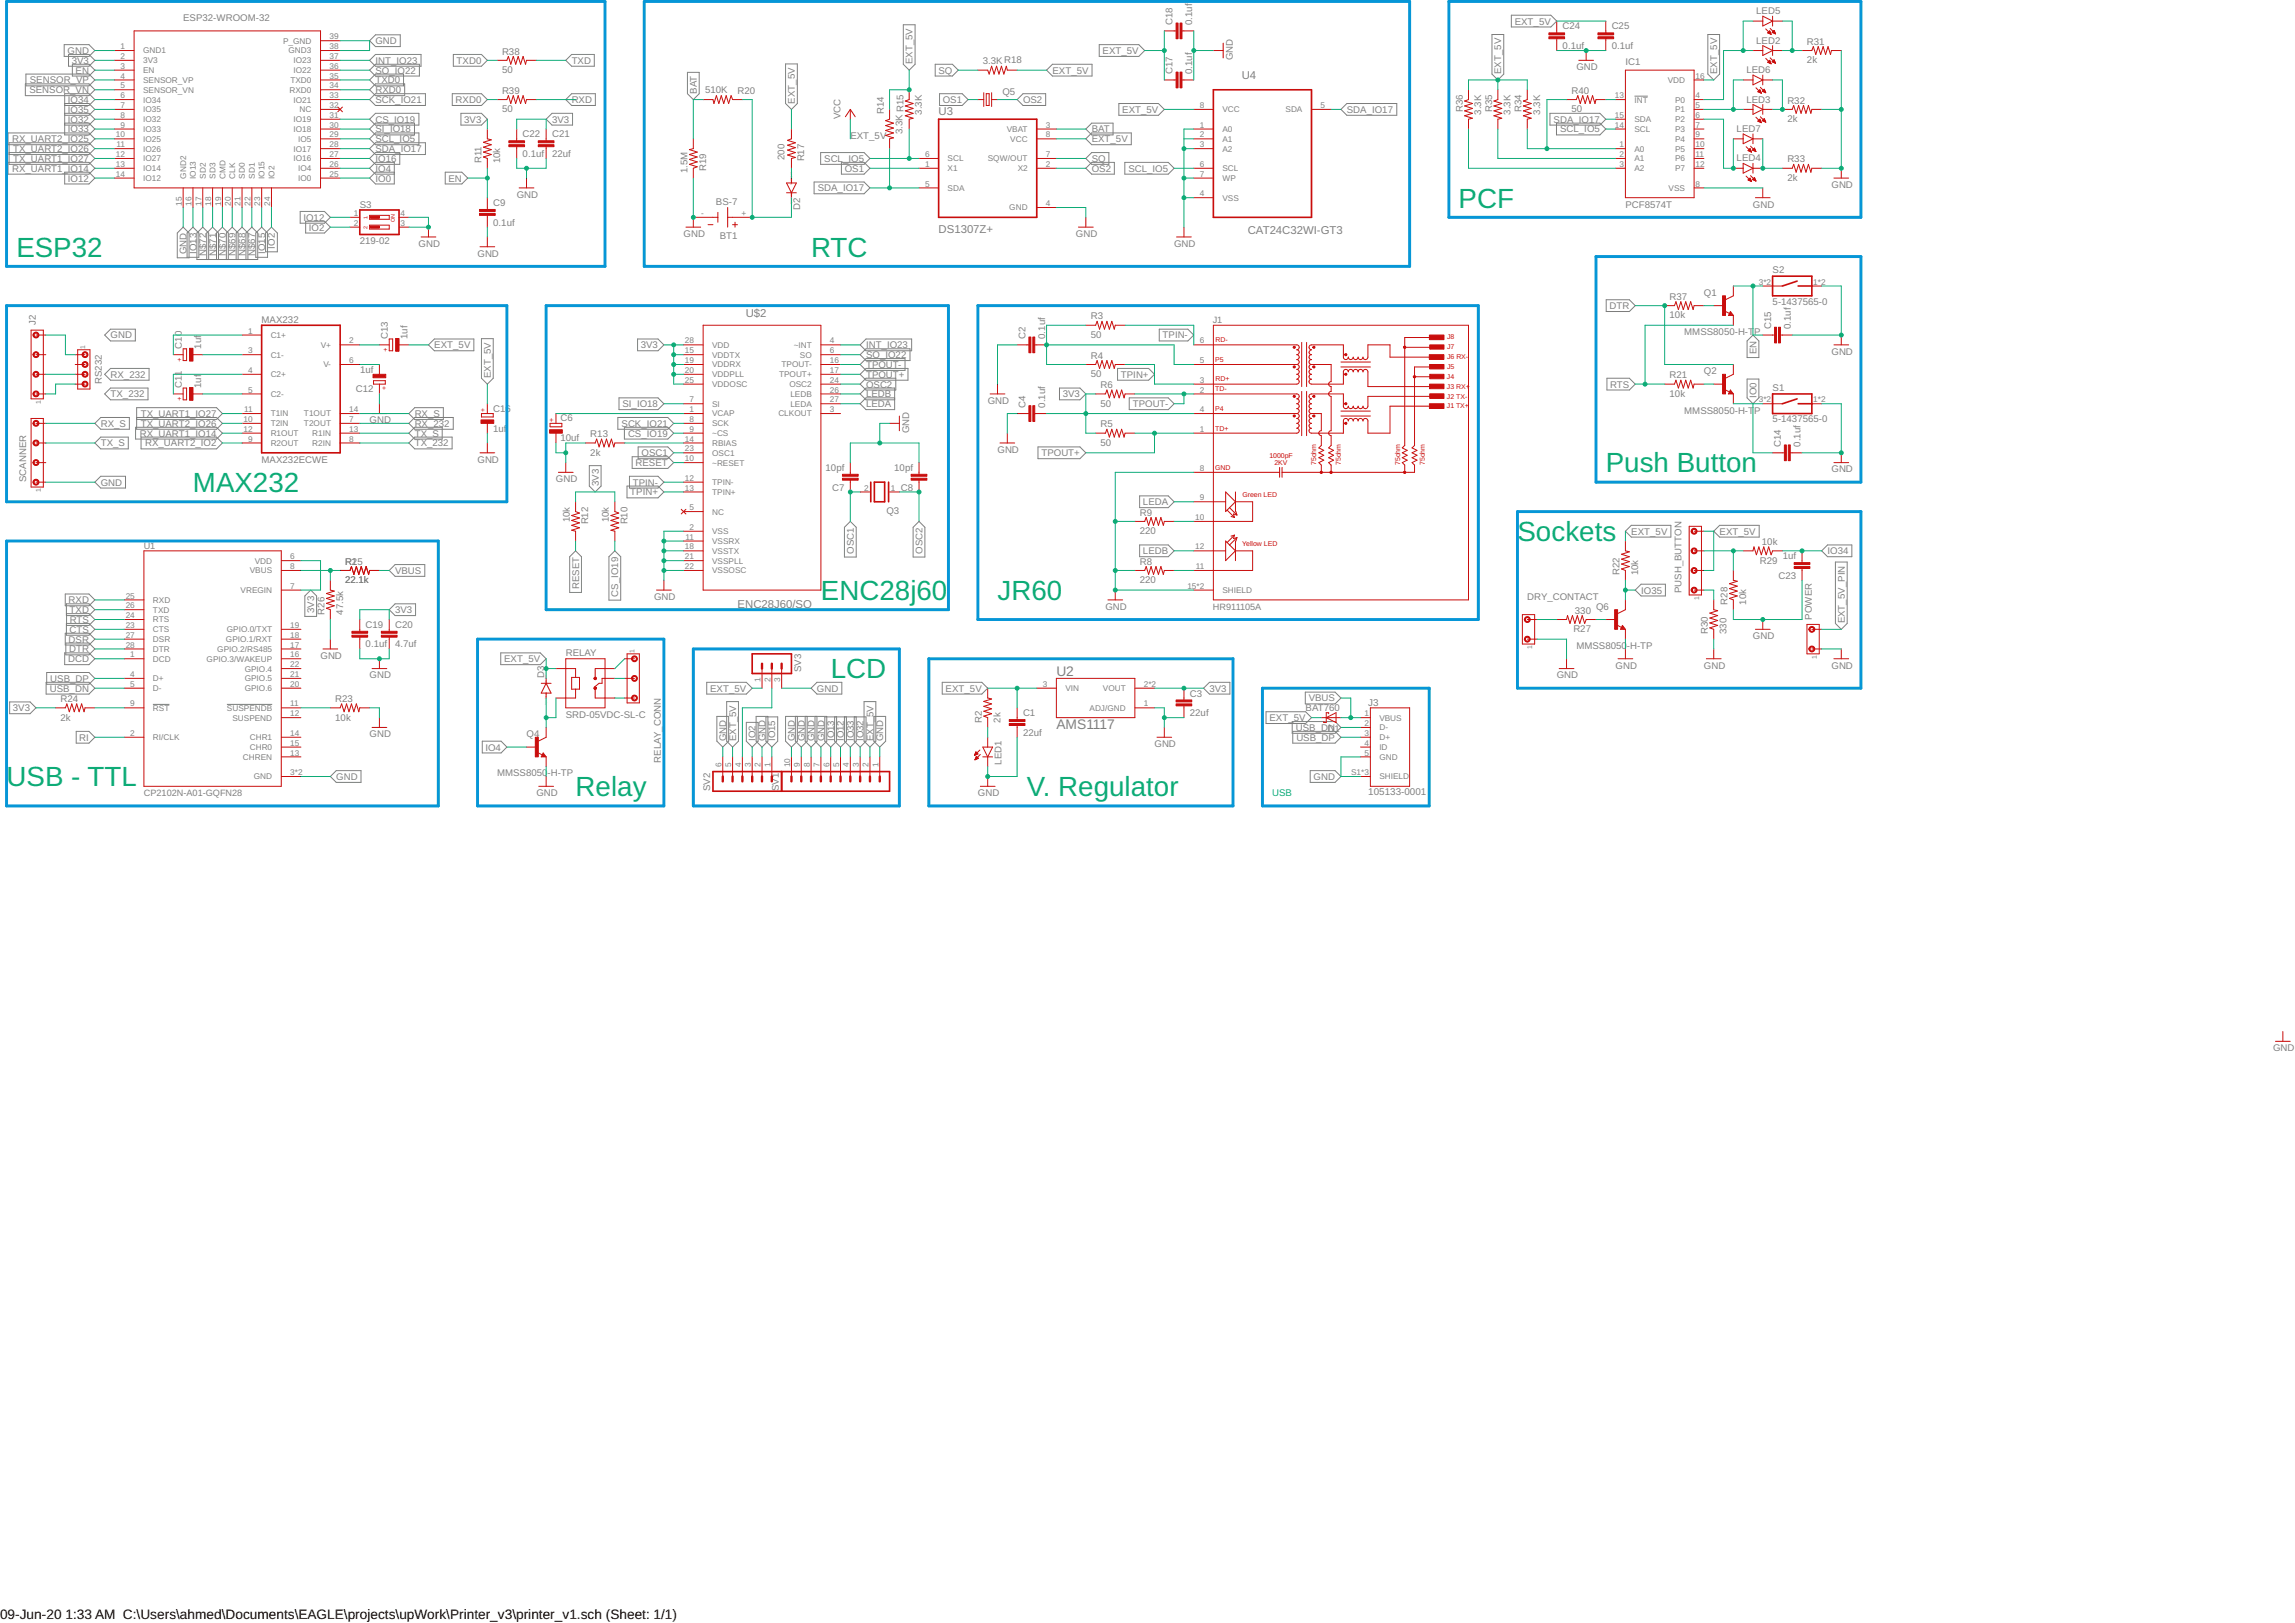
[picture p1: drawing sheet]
<svg xmlns="http://www.w3.org/2000/svg" width="594mm" height="420mm" viewBox="0 0 594 420" stroke-linecap="round" stroke-linejoin="round" font-family="sans-serif">
<defs><g id="words">
<g font-size="7.2" fill="#0dab76">
<text x="377.6" y="53.7">PCF</text>
<text x="4.2" y="66.4">ESP32</text>
<text x="210" y="66.4">RTC</text>
<text x="415.7" y="122.3">Push Button</text>
<text x="49.9" y="127.4">MAX232</text>
<text x="392.8" y="140.1">Sockets</text>
<text x="212.5" y="155.3">ENC28j60</text>
<text x="258.2" y="155.3">JR60</text>
<text x="215" y="175.6">LCD</text>
<text x="1.7" y="203.6">USB - TTL</text>
<text x="149" y="206.1">Relay</text>
<text x="265.8" y="206.1">V. Regulator</text>
</g>
<g font-size="3.6" fill="#808080">
<text x="273.4" y="175.1">U2</text>
<text x="273.4" y="188.8">AMS1117</text>
</g>
<g font-size="3.5">
<text x="0" y="419.2">09-Jun-20</text>
<text x="16.9" y="419.2">1:33 AM C:\Users\ahmed\Documents\EAGLE\projects\upWork\Printer_v3\printer_v1.sch (Sheet: 1/1)</text>
</g>
<g font-size="2.9" fill="#808080">
<text x="321.4" y="20.6">U4</text>
<text x="243" y="29.9">U3</text>
<text x="243" y="60.3">DS1307Z+</text>
<text x="323" y="60.6">CAT24C32WI-GT3</text>
<text x="193" y="82.1">U$2</text>
<text x="190.9" y="157.3">ENC28J60/SO</text>
</g>
<g font-size="2.5" fill="#808080">
<text x="47.4" y="5.5">ESP32-WROOM-32</text>
<text x="454.6" y="3.7">LED5</text>
<text x="97.2" y="11.4">GND</text>
<text x="303.5" y="6.5" transform="rotate(-90 303.5 6.5)">C18</text>
<text x="308.6" y="6.5" transform="rotate(-90 308.6 6.5)">0.1uf</text>
<text x="392.1" y="6.4">EXT_5V</text>
<text x="404.5" y="7.6">C24</text>
<text x="417.2" y="7.6">C25</text>
<text x="454.6" y="11.3">LED2</text>
<text x="467.7" y="11.6">R31</text>
<text x="17.5" y="14">GND</text>
<text x="18.6" y="16.5">3V3</text>
<text x="97.2" y="16.5">INT_IO23</text>
<text x="118.2" y="16.5">TXD0</text>
<text x="130" y="14.1">R38</text>
<text x="148" y="16.5">TXD</text>
<text x="236.2" y="16.6" transform="rotate(-90 236.2 16.6)">EXT_5V</text>
<text x="254.4" y="16.6">3.3KR18</text>
<text x="285.4" y="14">EXT_5V</text>
<text x="319.2" y="15.6" transform="rotate(-90 319.2 15.6)">GND</text>
<text x="404.5" y="12.7">0.1uf</text>
<text x="417.2" y="12.7">0.1uf</text>
<text x="420.8" y="16.9">IC1</text>
<text x="467.7" y="16.4">2k</text>
<text x="7.7" y="21.6">SENSOR_VP</text>
<text x="19.6" y="19.1">EN</text>
<text x="97.2" y="21.6">TXD0</text>
<text x="97.2" y="19.1">SO_IO22</text>
<text x="130" y="18.9">50</text>
<text x="242.9" y="19.1">SQ</text>
<text x="272.4" y="19.1">EXT_5V</text>
<text x="303.5" y="19.2" transform="rotate(-90 303.5 19.2)">C17</text>
<text x="308.6" y="19.2" transform="rotate(-90 308.6 19.2)">0.1uf</text>
<text x="388.6" y="19.2" transform="rotate(-90 388.6 19.2)">EXT_5V</text>
<text x="408.1" y="18.2">GND</text>
<text x="444.5" y="19.2" transform="rotate(-90 444.5 19.2)">EXT_5V</text>
<text x="452.1" y="18.9">LED6</text>
<text x="7.6" y="24.1">SENSOR_VN</text>
<text x="17.6" y="26.7">IO34</text>
<text x="17.6" y="29.2">IO35</text>
<text x="97.2" y="24.1">RXD0</text>
<text x="97.2" y="26.7">SCK_IO21</text>
<text x="118" y="26.7">RXD0</text>
<text x="130" y="29.1">50</text>
<text x="130" y="24.3">R39</text>
<text x="148" y="26.7">RXD</text>
<text x="180.4" y="24.3" transform="rotate(-90 180.4 24.3)">BAT</text>
<text x="182.5" y="24">510K</text>
<text x="190.9" y="24.3">R20</text>
<text x="205.8" y="26.8" transform="rotate(-90 205.8 26.8)">EXT_5V</text>
<text x="228.8" y="29.6" transform="rotate(-90 228.8 29.6)">R14</text>
<text x="238.7" y="29.7" transform="rotate(-90 238.7 29.7)">3.3K</text>
<text x="244.1" y="26.7">OS1</text>
<text x="259.5" y="24.5">Q5</text>
<text x="264.8" y="26.7">OS2</text>
<text x="290.5" y="29.2">EXT_5V</text>
<text x="348.6" y="29.2">SDA_IO17</text>
<text x="378.6" y="29.1" transform="rotate(-90 378.6 29.1)">R36</text>
<text x="383.4" y="29.7" transform="rotate(-90 383.4 29.7)">3.3K</text>
<text x="386.2" y="29.1" transform="rotate(-90 386.2 29.1)">R35</text>
<text x="391" y="29.7" transform="rotate(-90 391 29.7)">3.3K</text>
<text x="393.9" y="29.1" transform="rotate(-90 393.9 29.1)">R34</text>
<text x="398.7" y="29.7" transform="rotate(-90 398.7 29.7)">3.3K</text>
<text x="406.8" y="29.1">50</text>
<text x="406.8" y="24.3">R40</text>
<text x="452.1" y="26.5">LED3</text>
<text x="462.7" y="26.8">R32</text>
<text x="17.6" y="31.8">IO32</text>
<text x="17.6" y="34.3">IO33</text>
<text x="97.2" y="31.8">CS_IO19</text>
<text x="97.2" y="34.3">SI_IO18</text>
<text x="120.2" y="31.8">3V3</text>
<text x="135.3" y="35.6">C22</text>
<text x="142.9" y="35.6">C21</text>
<text x="142.9" y="31.8">3V3</text>
<text x="217.6" y="30.9" transform="rotate(-90 217.6 30.9)">VCC</text>
<text x="220.1" y="35.9">EXT_5V</text>
<text x="233.6" y="34.8" transform="rotate(-90 233.6 34.8)">3.3K R15</text>
<text x="282.6" y="34.3">BAT</text>
<text x="402.2" y="31.8">SDA_IO17</text>
<text x="403.8" y="34.3">SCL_IO5</text>
<text x="449.5" y="34.2">LED7</text>
<text x="462.7" y="31.6">2k</text>
<text x="3.2" y="36.8">RX_UART2_IO25</text>
<text x="3.4" y="39.4">TX_UART2_IO26</text>
<text x="3.4" y="41.9">TX_UART1_IO27</text>
<text x="97.2" y="36.8">SCL_IO5</text>
<text x="97.2" y="39.4">SDA_IO17</text>
<text x="97.2" y="41.9">IO16</text>
<text x="135.3" y="40.6">0.1uf</text>
<text x="142.9" y="40.6">22uf</text>
<text x="203.1" y="41.4" transform="rotate(-90 203.1 41.4)">200</text>
<text x="208.2" y="41.8" transform="rotate(-90 208.2 41.8)">R17</text>
<text x="213.4" y="41.9">SCL_IO5</text>
<text x="282.6" y="36.8">EXT_5V</text>
<text x="282.6" y="41.9">SQ</text>
<text x="449.5" y="41.8">LED4</text>
<text x="3.2" y="44.5">RX_UART1_IO14</text>
<text x="17.6" y="47">IO12</text>
<text x="97.2" y="47">IO0</text>
<text x="97.2" y="44.5">IO4</text>
<text x="116.1" y="47">EN</text>
<text x="124.6" y="42.3" transform="rotate(-90 124.6 42.3)">R11</text>
<text x="129.4" y="42.3" transform="rotate(-90 129.4 42.3)">10k</text>
<text x="178" y="44.8" transform="rotate(-90 178 44.8)">1.5M</text>
<text x="182.8" y="44.3" transform="rotate(-90 182.8 44.3)">R19</text>
<text x="218.7" y="44.5">OS1</text>
<text x="282.6" y="44.5">OS2</text>
<text x="292.1" y="44.5">SCL_IO5</text>
<text x="462.7" y="46.9">2k</text>
<text x="462.7" y="42.1">R33</text>
<text x="93.1" y="53.7">S3</text>
<text x="127.7" y="53.3">C9</text>
<text x="133.8" y="51.2">GND</text>
<text x="185.3" y="53">BS-7</text>
<text x="211.7" y="49.5">SDA_IO17</text>
<text x="420.8" y="53.7">PCF8574T</text>
<text x="453.8" y="53.7">GND</text>
<text x="474.1" y="48.6">GND</text>
<text x="78.5" y="57.1">IO12</text>
<text x="79.9" y="59.7">IO2</text>
<text x="127.7" y="58.4">0.1uf</text>
<text x="207.1" y="54.4" transform="rotate(-90 207.1 54.4)">D2</text>
<text x="48.3" y="65.9" transform="rotate(-90 48.3 65.9)">GND</text>
<text x="50.8" y="65.8" transform="rotate(-90 50.8 65.8)">IO13</text>
<text x="68.6" y="65.8" transform="rotate(-90 68.6 65.8)">IO15</text>
<text x="71.2" y="64.4" transform="rotate(-90 71.2 64.4)">IO2</text>
<text x="93.1" y="63.2">219-02</text>
<text x="108.4" y="63.9">GND</text>
<text x="176.9" y="61.3">GND</text>
<text x="186.3" y="61.8">BT1</text>
<text x="278.5" y="61.3">GND</text>
<text x="303.9" y="63.9">GND</text>
<text x="53.4" y="66.3" transform="rotate(-90 53.4 66.3)">N$72</text>
<text x="55.9" y="66.3" transform="rotate(-90 55.9 66.3)">N$71</text>
<text x="58.5" y="66.3" transform="rotate(-90 58.5 66.3)">N$70</text>
<text x="61" y="66.3" transform="rotate(-90 61 66.3)">N$69</text>
<text x="63.5" y="66.3" transform="rotate(-90 63.5 66.3)">N$68</text>
<text x="66.1" y="66.3" transform="rotate(-90 66.1 66.3)">N$67</text>
<text x="123.6" y="66.4">GND</text>
<text x="458.9" y="70.7">S2</text>
<text x="432.2" y="77.6">R37</text>
<text x="441.1" y="76.6">Q1</text>
<text x="67.7" y="83.6">MAX232</text>
<text x="282.3" y="82.7">R3</text>
<text x="416.6" y="80">DTR</text>
<text x="432.2" y="82.4">10k</text>
<text x="458.9" y="78.9">5-1437565-0</text>
<text x="9.3" y="84.2" transform="rotate(-90 9.3 84.2)">J2</text>
<text x="28.6" y="87.6">GND</text>
<text x="100.4" y="87.8" transform="rotate(-90 100.4 87.8)">C13</text>
<text x="105.4" y="87.8" transform="rotate(-90 105.4 87.8)">1uf</text>
<text x="265.5" y="87.8" transform="rotate(-90 265.5 87.8)">C2</text>
<text x="270.5" y="87.8" transform="rotate(-90 270.5 87.8)">0.1uf</text>
<text x="282.3" y="87.5">50</text>
<text x="300.9" y="87.6">TPIN-</text>
<text x="436" y="86.7">MMSS8050-H-T</text>
<text x="454.1" y="86.7">P</text>
<text x="458.5" y="85.2" transform="rotate(-90 458.5 85.2)">C15</text>
<text x="463.6" y="85.2" transform="rotate(-90 463.6 85.2)">0.1uf</text>
<text x="47" y="90.3" transform="rotate(-90 47 90.3)">C10</text>
<text x="52.1" y="90.3" transform="rotate(-90 52.1 90.3)">1uf</text>
<text x="112.4" y="90.2">EXT_5V</text>
<text x="165.9" y="90.2">3V3</text>
<text x="224.2" y="95.2">TPOUT-</text>
<text x="224.2" y="90.2">INT_IO23</text>
<text x="224.2" y="92.7">SO_IO22</text>
<text x="282.3" y="92.9">R4</text>
<text x="454.7" y="91.7" transform="rotate(-90 454.7 91.7)">EN</text>
<text x="474.1" y="91.8">GND</text>
<text x="26.3" y="99.5" transform="rotate(-90 26.3 99.5)">RS232</text>
<text x="28.6" y="97.8">RX_232</text>
<text x="47" y="100.4" transform="rotate(-90 47 100.4)">C11</text>
<text x="52.1" y="100.4" transform="rotate(-90 52.1 100.4)">1uf</text>
<text x="92.1" y="101.6">C12</text>
<text x="93.2" y="96.5">1uf</text>
<text x="127" y="97.9" transform="rotate(-90 127 97.9)">EXT_5V</text>
<text x="224.2" y="97.8">TPOUT+</text>
<text x="224.2" y="100.3">OSC2</text>
<text x="282.3" y="97.7">50</text>
<text x="284.9" y="100.5">R6</text>
<text x="290.1" y="97.8">TPIN+</text>
<text x="416.8" y="100.3">RTS</text>
<text x="432.2" y="97.9">R21</text>
<text x="441.1" y="96.9">Q2</text>
<text x="458.9" y="101.2">S1</text>
<text x="28.6" y="102.9">TX_232</text>
<text x="36.4" y="107.9">TX_UART1_IO27</text>
<text x="107.3" y="107.9">RX_S</text>
<text x="127.7" y="106.7">C16</text>
<text x="161.1" y="105.4">SI_IO18</text>
<text x="224.2" y="102.9">LEDB</text>
<text x="224.2" y="105.4">LEDA</text>
<text x="255.7" y="104.5">GND</text>
<text x="265.5" y="105.5" transform="rotate(-90 265.5 105.5)">C4</text>
<text x="270.5" y="105.5" transform="rotate(-90 270.5 105.5)">0.1uf</text>
<text x="275.1" y="102.9">3V3</text>
<text x="284.9" y="105.3">50</text>
<text x="293.2" y="105.4">TPOUT-</text>
<text x="432.2" y="102.7">10k</text>
<text x="436" y="107.1">MMSS8050-H-T</text>
<text x="454.1" y="107.1">P</text>
<text x="454.7" y="103" transform="rotate(-90 454.7 103)">IO0</text>
<text x="26.1" y="110.5">RX_S</text>
<text x="36.2" y="113">RX_UART1_IO14</text>
<text x="36.4" y="110.5">TX_UART2_IO26</text>
<text x="95.7" y="109.6">GND</text>
<text x="107.3" y="110.5">RX_232</text>
<text x="107.3" y="113">TX_S</text>
<text x="127.7" y="111.8">1uf</text>
<text x="145.1" y="109.1">C6</text>
<text x="152.8" y="113.2">R13</text>
<text x="160.9" y="110.5">SCK_IO21</text>
<text x="162.6" y="113">CS_IO19</text>
<text x="235.4" y="112.1" transform="rotate(-90 235.4 112.1)">GND</text>
<text x="284.9" y="110.6">R5</text>
<text x="458.9" y="109.3">5-1437565-0</text>
<text x="26.1" y="115.6">TX_S</text>
<text x="37.6" y="115.6">RX_UART2_IO2</text>
<text x="67.7" y="119.8">MAX232ECWE</text>
<text x="107.3" y="115.6">TX_232</text>
<text x="123.6" y="119.8">GND</text>
<text x="145.1" y="114.2">10uf</text>
<text x="152.8" y="118">2k</text>
<text x="166.1" y="118.1">OSC1</text>
<text x="258.2" y="117.2">GND</text>
<text x="269.6" y="118.1">TPOUT+</text>
<text x="284.9" y="115.4">50</text>
<text x="461" y="115.7" transform="rotate(-90 461 115.7)">C14</text>
<text x="466.1" y="115.7" transform="rotate(-90 466.1 115.7)">0.1uf</text>
<text x="6.8" y="124.8" transform="rotate(-90 6.8 124.8)">SCANNER</text>
<text x="26.1" y="125.7">GND</text>
<text x="143.9" y="124.8">GND</text>
<text x="155" y="125.8" transform="rotate(-90 155 125.8)">3V3</text>
<text x="163.8" y="125.7">TPIN-</text>
<text x="164.5" y="120.6">RESET</text>
<text x="213.7" y="121.9">10pf</text>
<text x="231.5" y="121.9">10pf</text>
<text x="474.1" y="122.3">GND</text>
<text x="163.2" y="128.3">TPIN+</text>
<text x="215.4" y="127">C7</text>
<text x="233.2" y="127">C8</text>
<text x="295.9" y="130.8">LEDA</text>
<text x="147.5" y="135.2" transform="rotate(-90 147.5 135.2)">10k</text>
<text x="152.3" y="135.8" transform="rotate(-90 152.3 135.8)">R12</text>
<text x="157.6" y="135.2" transform="rotate(-90 157.6 135.2)">10k</text>
<text x="162.4" y="135.8" transform="rotate(-90 162.4 135.8)">R10</text>
<text x="229.5" y="133">Q3</text>
<text x="295" y="133.5">R9</text>
<text x="221" y="143.3" transform="rotate(-90 221 143.3)">OSC1</text>
<text x="238.8" y="143.3" transform="rotate(-90 238.8 143.3)">OSC2</text>
<text x="295" y="138.3">220</text>
<text x="295.9" y="143.5">LEDB</text>
<text x="422.3" y="138.4">EXT_5V</text>
<text x="445.1" y="138.4">EXT_5V</text>
<text x="456.1" y="141.1">10k</text>
<text x="473.1" y="143.5">IO34</text>
<text x="89.3" y="146.2">R25</text>
<text x="89.3" y="146.2">R1</text>
<text x="102.3" y="148.6">VBUS</text>
<text x="295" y="146.2">R8</text>
<text x="419.3" y="149" transform="rotate(-90 419.3 149)">R22</text>
<text x="424.1" y="149" transform="rotate(-90 424.1 149)">10k</text>
<text x="455.5" y="145.9">R29</text>
<text x="460.4" y="149.8">C23</text>
<text x="461.5" y="144.8">1uf</text>
<text x="89.3" y="151">22.1k</text>
<text x="149.9" y="152.5" transform="rotate(-90 149.9 152.5)">RESET</text>
<text x="160" y="154.4" transform="rotate(-90 160 154.4)">CS_IO19</text>
<text x="169.3" y="155.3">GND</text>
<text x="295" y="151">220</text>
<text x="395.4" y="155.3">DRY_CONTACT</text>
<text x="424.8" y="153.7">IO35</text>
<text x="435.2" y="153.6" transform="rotate(-90 435.2 153.6)">PUSH_BUTTON</text>
<text x="17.8" y="156.2">RXD</text>
<text x="18" y="158.7">TXD</text>
<text x="18.1" y="161.3">RTS</text>
<text x="81.3" y="158.8" transform="rotate(-90 81.3 158.8)">3V3</text>
<text x="84" y="159.1" transform="rotate(-90 84 159.1)">R26</text>
<text x="88.8" y="159.1" transform="rotate(-90 88.8 159.1)">47.5k</text>
<text x="102.3" y="158.7">3V3</text>
<text x="286.1" y="157.8">GND</text>
<text x="407.7" y="158.9">330</text>
<text x="413.1" y="157.8">Q6</text>
<text x="447.2" y="156.6" transform="rotate(-90 447.2 156.6)">R28</text>
<text x="452" y="156.6" transform="rotate(-90 452 156.6)">10k</text>
<text x="469" y="160.4" transform="rotate(-90 469 160.4)">POWER</text>
<text x="477.5" y="161.4" transform="rotate(-90 477.5 161.4)">EXT_5V_PIN</text>
<text x="17.8" y="166.4">DSR</text>
<text x="18" y="163.8">CTS</text>
<text x="94.6" y="167.6">0.1uf</text>
<text x="94.6" y="162.5">C19</text>
<text x="102.3" y="167.6">4.7uf</text>
<text x="102.3" y="162.5">C20</text>
<text x="407.3" y="163.7">R27</text>
<text x="442.1" y="164.2" transform="rotate(-90 442.1 164.2)">R30</text>
<text x="446.9" y="164.2" transform="rotate(-90 446.9 164.2)">330</text>
<text x="453.8" y="165.5">GND</text>
<text x="17.6" y="171.4">DCD</text>
<text x="17.9" y="168.9">DTR</text>
<text x="83" y="170.5">GND</text>
<text x="130.5" y="171.4">EXT_5V</text>
<text x="146.5" y="169.8">RELAY</text>
<text x="408.1" y="168">MMSS8050</text>
<text x="418.2" y="173.1">GND</text>
<text x="421.1" y="168">-H-TP</text>
<text x="441.1" y="173.1">GND</text>
<text x="474.1" y="173.1">GND</text>
<text x="12.9" y="179.1">USB_DN</text>
<text x="13" y="176.5">USB_DP</text>
<text x="95.7" y="175.6">GND</text>
<text x="140.9" y="175.6" transform="rotate(-90 140.9 175.6)">D3</text>
<text x="183.8" y="179.1">EXT_5V</text>
<text x="207.4" y="174" transform="rotate(-90 207.4 174)">SV3</text>
<text x="211.5" y="179.1">GND</text>
<text x="244.8" y="179.1">EXT_5V</text>
<text x="313.1" y="179.1">3V3</text>
<text x="403" y="175.6">GND</text>
<text x="3.3" y="184.1">3V3</text>
<text x="15.7" y="181.7">R24</text>
<text x="86.8" y="181.7">R23</text>
<text x="146.5" y="185.8">SRD-05VDC-SL-C</text>
<text x="264.8" y="185.4">C1</text>
<text x="308" y="185.4">22uf</text>
<text x="308" y="180.3">C3</text>
<text x="338" y="184.1">BAT760</text>
<text x="338.8" y="181.6">VBUS</text>
<text x="354.2" y="182.7">J3</text>
<text x="15.7" y="186.5">2k</text>
<text x="20.5" y="191.7">RI</text>
<text x="86.8" y="186.5">10k</text>
<text x="95.7" y="190.9">GND</text>
<text x="136.3" y="190.9">Q4</text>
<text x="188" y="191.9" transform="rotate(-90 188 191.9)">GND</text>
<text x="190.5" y="191.9" transform="rotate(-90 190.5 191.9)">EXT_5V</text>
<text x="195.6" y="191.9" transform="rotate(-90 195.6 191.9)">IO2</text>
<text x="198.1" y="191.9" transform="rotate(-90 198.1 191.9)">GND</text>
<text x="200.7" y="191.9" transform="rotate(-90 200.7 191.9)">IO15</text>
<text x="205.8" y="191.9" transform="rotate(-90 205.8 191.9)">GND</text>
<text x="208.3" y="191.9" transform="rotate(-90 208.3 191.9)">GND</text>
<text x="210.8" y="191.9" transform="rotate(-90 210.8 191.9)">GND</text>
<text x="213.4" y="191.9" transform="rotate(-90 213.4 191.9)">GND</text>
<text x="215.9" y="191.9" transform="rotate(-90 215.9 191.9)">IO13</text>
<text x="218.5" y="191.9" transform="rotate(-90 218.5 191.9)">IO12</text>
<text x="221" y="191.9" transform="rotate(-90 221 191.9)">IO33</text>
<text x="223.5" y="191.9" transform="rotate(-90 223.5 191.9)">IO32</text>
<text x="226.1" y="191.9" transform="rotate(-90 226.1 191.9)">EXT_5V</text>
<text x="228.6" y="191.9" transform="rotate(-90 228.6 191.9)">GND</text>
<text x="254.2" y="187.1" transform="rotate(-90 254.2 187.1)">R2</text>
<text x="259" y="187.1" transform="rotate(-90 259 187.1)">2k</text>
<text x="264.8" y="190.5">22uf</text>
<text x="328.6" y="186.7">EXT_5V</text>
<text x="335.4" y="189.2">USB_DD1</text>
<text x="335.6" y="191.7">USB_DP</text>
<text x="343.8" y="189.2">N</text>
<text x="125.7" y="194.3">IO4</text>
<text x="171.1" y="197.4" transform="rotate(-90 171.1 197.4)">RELAY_CONN</text>
<text x="259.2" y="198" transform="rotate(-90 259.2 198)">LED1</text>
<text x="298.8" y="193.4">GND</text>
<text x="87" y="201.9">GND</text>
<text x="128.7" y="201">MMSS8050</text>
<text x="141.8" y="201">-H-TP</text>
<text x="340" y="201.9">GND</text>
<text x="138.8" y="206.1">GND</text>
<text x="183.8" y="204.8" transform="rotate(-90 183.8 204.8)">SV2</text>
<text x="201.6" y="204.8" transform="rotate(-90 201.6 204.8)">SV1</text>
<text x="253.1" y="206.1">GND</text>
<text x="354.2" y="205.9">105133-0001</text>
<text x="588.4" y="272.1">GND</text>
</g>
<text font-size="2.5" fill="#0dab76" x="329.3" y="206.1">USB</text>
<g font-size="2.4" fill="#808080">
<text x="313.9" y="83.5">J1</text>
<text x="37.2" y="142">U1</text>
<text x="314" y="158">HR911105A</text>
<text x="37.2" y="206.2">CP2102N-A01-GQFN28</text>
</g>
<g font-size="2.1" fill="#808080">
<text x="73.3" y="11.3">P_GND</text>
<text x="85.3" y="10.2">39</text>
<text x="31.2" y="12.7">1</text>
<text x="31.2" y="15.3">2</text>
<text x="31.2" y="17.8">3</text>
<text x="37" y="13.8">GND1</text>
<text x="37" y="16.4">3V3</text>
<text x="74.7" y="13.8">GND3</text>
<text x="76" y="16.4">IO23</text>
<text x="85.3" y="17.8">36</text>
<text x="85.3" y="15.3">37</text>
<text x="85.3" y="12.7">38</text>
<text x="31.2" y="20.4">4</text>
<text x="31.2" y="22.9">5</text>
<text x="37" y="18.9">EN</text>
<text x="37" y="21.5">SENSOR_VP</text>
<text x="75.2" y="21.5">TXD0</text>
<text x="76" y="18.9">IO22</text>
<text x="85.3" y="22.9">34</text>
<text x="85.3" y="20.4">35</text>
<text x="431.7" y="21.5">VDD</text>
<text x="438.9" y="20.4">16</text>
<text x="31.2" y="25.4">6</text>
<text x="31.2" y="28">7</text>
<text x="37" y="24">SENSOR_VN</text>
<text x="37" y="26.5">IO34</text>
<text x="37" y="29.1">IO35</text>
<text x="74.9" y="24">RXD0</text>
<text x="76" y="26.5">IO21</text>
<text x="77.5" y="29.1">NC</text>
<text x="85.3" y="28">32</text>
<text x="85.3" y="25.4">33</text>
<text x="310.6" y="28">8</text>
<text x="316.4" y="29.1">VCC</text>
<text x="332.8" y="29.1">SDA</text>
<text x="341.8" y="28">5</text>
<text x="418" y="25.4">13</text>
<text x="423.1" y="26.5">INT</text>
<text x="433.6" y="26.5">P0</text>
<text x="433.6" y="29.1">P1</text>
<text x="438.9" y="25.4">4</text>
<text x="438.9" y="28">5</text>
<text x="30" y="35.6">10</text>
<text x="31.2" y="30.5">8</text>
<text x="31.2" y="33">9</text>
<text x="37" y="31.6">IO32</text>
<text x="37" y="34.2">IO33</text>
<text x="76" y="34.2">IO18</text>
<text x="76" y="31.6">IO19</text>
<text x="85.3" y="35.6">29</text>
<text x="85.3" y="33">30</text>
<text x="85.3" y="30.5">31</text>
<text x="260.6" y="34.2">VBAT</text>
<text x="270.7" y="33">3</text>
<text x="270.7" y="35.6">8</text>
<text x="310.6" y="33">1</text>
<text x="310.6" y="35.6">2</text>
<text x="316.4" y="34.2">A0</text>
<text x="418" y="33">14</text>
<text x="418" y="30.5">15</text>
<text x="423.1" y="34.2">SCL</text>
<text x="423.1" y="31.6">SDA</text>
<text x="433.6" y="31.6">P2</text>
<text x="433.6" y="34.2">P3</text>
<text x="438.9" y="30.5">6</text>
<text x="438.9" y="33">7</text>
<text x="438.9" y="35.6">9</text>
<text x="30" y="40.7">12</text>
<text x="30.2" y="38.1">11</text>
<text x="37" y="36.7">IO25</text>
<text x="37" y="39.2">IO26</text>
<text x="37" y="41.8">IO27</text>
<text x="76" y="41.8">IO16</text>
<text x="76" y="39.2">IO17</text>
<text x="77.2" y="36.7">IO5</text>
<text x="85.3" y="40.7">27</text>
<text x="85.3" y="38.1">28</text>
<text x="239.5" y="40.7">6</text>
<text x="245.3" y="41.8">SCL</text>
<text x="255.7" y="41.8">SQW/OUT</text>
<text x="261.5" y="36.7">VCC</text>
<text x="270.7" y="40.7">7</text>
<text x="310.6" y="38.1">3</text>
<text x="316.4" y="36.7">A1</text>
<text x="316.4" y="39.2">A2</text>
<text x="419.2" y="38.1">1</text>
<text x="419.2" y="40.7">2</text>
<text x="423.1" y="39.2">A0</text>
<text x="423.1" y="41.8">A1</text>
<text x="433.6" y="36.7">P4</text>
<text x="433.6" y="39.2">P5</text>
<text x="433.6" y="41.8">P6</text>
<text x="438.9" y="38.1">10</text>
<text x="438.9" y="40.7">11</text>
<text x="30" y="43.2">13</text>
<text x="30" y="45.7">14</text>
<text x="37" y="44.3">IO14</text>
<text x="37" y="46.9">IO12</text>
<text x="48.2" y="46.3" transform="rotate(-90 48.2 46.3)">GND2</text>
<text x="50.7" y="46.3" transform="rotate(-90 50.7 46.3)">IO13</text>
<text x="53.3" y="46.3" transform="rotate(-90 53.3 46.3)">SD2</text>
<text x="55.8" y="46.3" transform="rotate(-90 55.8 46.3)">SD3</text>
<text x="58.3" y="46.3" transform="rotate(-90 58.3 46.3)">CMD</text>
<text x="60.9" y="46.3" transform="rotate(-90 60.9 46.3)">CLK</text>
<text x="63.4" y="46.3" transform="rotate(-90 63.4 46.3)">SD0</text>
<text x="66" y="46.3" transform="rotate(-90 66 46.3)">SD1</text>
<text x="68.5" y="46.3" transform="rotate(-90 68.5 46.3)">IO15</text>
<text x="71" y="46.3" transform="rotate(-90 71 46.3)">IO2</text>
<text x="77.2" y="46.9">IO0</text>
<text x="77.2" y="44.3">IO4</text>
<text x="85.3" y="45.7">25</text>
<text x="85.3" y="43.2">26</text>
<text x="239.5" y="43.2">1</text>
<text x="245.3" y="44.3">X1</text>
<text x="263.4" y="44.3">X2</text>
<text x="270.7" y="43.2">2</text>
<text x="310.6" y="43.2">6</text>
<text x="310.6" y="45.7">7</text>
<text x="316.4" y="44.3">SCL</text>
<text x="316.4" y="46.9">WP</text>
<text x="419.2" y="43.2">3</text>
<text x="423.1" y="44.3">A2</text>
<text x="433.6" y="44.3">P7</text>
<text x="438.9" y="43.2">12</text>
<text x="47.1" y="53.3" transform="rotate(-90 47.1 53.3)">15</text>
<text x="49.6" y="53.3" transform="rotate(-90 49.6 53.3)">16</text>
<text x="52.1" y="53.3" transform="rotate(-90 52.1 53.3)">17</text>
<text x="54.7" y="53.3" transform="rotate(-90 54.7 53.3)">18</text>
<text x="57.2" y="53.3" transform="rotate(-90 57.2 53.3)">19</text>
<text x="59.8" y="53.3" transform="rotate(-90 59.8 53.3)">20</text>
<text x="62.3" y="53.3" transform="rotate(-90 62.3 53.3)">21</text>
<text x="64.8" y="53.3" transform="rotate(-90 64.8 53.3)">22</text>
<text x="67.4" y="53.3" transform="rotate(-90 67.4 53.3)">23</text>
<text x="69.9" y="53.3" transform="rotate(-90 69.9 53.3)">24</text>
<text x="239.5" y="48.3">5</text>
<text x="245.3" y="49.4">SDA</text>
<text x="270.7" y="53.4">4</text>
<text x="310.6" y="50.8">4</text>
<text x="316.4" y="51.9">VSS</text>
<text x="431.9" y="49.4">VSS</text>
<text x="438.9" y="48.3">8</text>
<text x="91.6" y="55.9">1</text>
<text x="91.6" y="58.4">2</text>
<text x="103.6" y="58.4">3</text>
<text x="103.6" y="55.9">4</text>
<text x="181.5" y="55.9">-</text>
<text x="192" y="55.9">+</text>
<text x="261.3" y="54.5">GND</text>
<text x="455.3" y="73.7">3*2</text>
<text x="469.4" y="73.7">1*2</text>
<text x="64.2" y="86.4">1</text>
<text x="70.1" y="87.5">C1+</text>
<text x="90.4" y="88.9">2</text>
<text x="177.3" y="88.9">28</text>
<text x="214.8" y="88.9">4</text>
<text x="310.6" y="88.9">6</text>
<text x="64.2" y="91.5">3</text>
<text x="70.1" y="92.6">C1-</text>
<text x="83" y="90">V+</text>
<text x="83.7" y="95.1">V-</text>
<text x="90.4" y="94">6</text>
<text x="177.3" y="91.5">15</text>
<text x="177.3" y="94">19</text>
<text x="184.4" y="90">VDD</text>
<text x="184.4" y="92.6">VDDTX</text>
<text x="184.4" y="95.1">VDDRX</text>
<text x="202.3" y="95.1">TPOUT-</text>
<text x="205.5" y="90">~INT</text>
<text x="207.1" y="92.6">SO</text>
<text x="214.8" y="91.5">6</text>
<text x="214.8" y="94">16</text>
<text x="310.6" y="94">5</text>
<text x="64.2" y="96.5">4</text>
<text x="64.2" y="101.6">5</text>
<text x="70.1" y="97.7">C2+</text>
<text x="177.3" y="96.5">20</text>
<text x="177.3" y="99.1">25</text>
<text x="184.4" y="97.7">VDDPLL</text>
<text x="184.4" y="100.2">VDDOSC</text>
<text x="201.7" y="97.7">TPOUT+</text>
<text x="204.3" y="100.2">OSC2</text>
<text x="214.8" y="96.5">17</text>
<text x="214.8" y="99.1">24</text>
<text x="214.8" y="101.6">26</text>
<text x="310.6" y="99.1">3</text>
<text x="310.6" y="101.6">2</text>
<text x="63.2" y="106.7">11</text>
<text x="70.1" y="102.7">C2-</text>
<text x="70.1" y="107.8">T1IN</text>
<text x="78.7" y="107.8">T1OUT</text>
<text x="90.4" y="106.7">14</text>
<text x="178.5" y="104.2">7</text>
<text x="178.5" y="106.7">1</text>
<text x="184.4" y="105.3">SI</text>
<text x="184.4" y="107.8">VCAP</text>
<text x="201.5" y="107.8">CLKOUT</text>
<text x="204.6" y="102.7">LEDB</text>
<text x="204.6" y="105.3">LEDA</text>
<text x="214.8" y="104.2">27</text>
<text x="214.8" y="106.7">3</text>
<text x="310.6" y="106.7">4</text>
<text x="455.3" y="104.2">3*2</text>
<text x="469.4" y="104.2">1*2</text>
<text x="63" y="109.2">10</text>
<text x="63" y="111.8">12</text>
<text x="70.1" y="110.4">T2IN</text>
<text x="70.1" y="112.9">R1OUT</text>
<text x="78.7" y="110.4">T2OUT</text>
<text x="80.8" y="112.9">R1IN</text>
<text x="90.4" y="109.2">7</text>
<text x="90.4" y="111.8">13</text>
<text x="178.5" y="109.2">8</text>
<text x="178.5" y="111.8">9</text>
<text x="184.4" y="110.4">SCK</text>
<text x="184.4" y="112.9">~CS</text>
<text x="310.6" y="111.8">1</text>
<text x="64.2" y="114.3">9</text>
<text x="70.1" y="115.4">R2OUT</text>
<text x="80.8" y="115.4">R2IN</text>
<text x="90.4" y="114.3">8</text>
<text x="177.3" y="114.3">14</text>
<text x="177.3" y="116.9">23</text>
<text x="177.3" y="119.4">10</text>
<text x="184.4" y="115.4">RBIAS</text>
<text x="184.4" y="118">OSC1</text>
<text x="177.3" y="124.5">12</text>
<text x="184.4" y="120.5">~RESET</text>
<text x="184.4" y="125.6">TPIN-</text>
<text x="310.6" y="121.9">8</text>
<text x="177.3" y="127">13</text>
<text x="184.4" y="128.1">TPIN+</text>
<text x="223.7" y="127">2</text>
<text x="230.6" y="127">1</text>
<text x="310.6" y="129.6">9</text>
<text x="178.5" y="132.1">5</text>
<text x="178.5" y="137.2">2</text>
<text x="184.4" y="133.2">NC</text>
<text x="309.4" y="134.6">10</text>
<text x="177.3" y="142.3">18</text>
<text x="177.5" y="139.7">11</text>
<text x="184.4" y="138.3">VSS</text>
<text x="184.4" y="140.8">VSSRX</text>
<text x="184.4" y="143.4">VSSTX</text>
<text x="309.4" y="142.3">12</text>
<text x="64.7" y="148.4">VBUS</text>
<text x="66" y="145.9">VDD</text>
<text x="75.1" y="144.8">6</text>
<text x="75.1" y="147.3">8</text>
<text x="177.3" y="144.8">21</text>
<text x="177.3" y="147.3">22</text>
<text x="184.4" y="145.9">VSSPLL</text>
<text x="184.4" y="148.4">VSSOSC</text>
<text x="309.5" y="147.3">11</text>
<text x="32.5" y="154.9">25</text>
<text x="62.3" y="153.5">VREGIN</text>
<text x="75.1" y="152.4">7</text>
<text x="307.4" y="152.4">15*2</text>
<text x="316.4" y="153.5">SHIELD</text>
<text x="32.5" y="160">24</text>
<text x="32.5" y="157.5">26</text>
<text x="39.6" y="161.1">RTS</text>
<text x="39.6" y="156.1">RXD</text>
<text x="39.6" y="158.6">TXD</text>
<text x="32.5" y="162.6">23</text>
<text x="32.5" y="165.1">27</text>
<text x="32.5" y="167.6">28</text>
<text x="39.6" y="163.7">CTS</text>
<text x="39.6" y="166.2">DSR</text>
<text x="58.5" y="166.2">GPIO.1/RXT</text>
<text x="58.7" y="163.7">GPIO.0/TXT</text>
<text x="75.1" y="165.1">18</text>
<text x="75.1" y="162.6">19</text>
<text x="75.1" y="167.6">17</text>
<text x="33.7" y="170.2">1</text>
<text x="39.6" y="168.8">DTR</text>
<text x="39.6" y="171.3">DCD</text>
<text x="53.5" y="171.3">GPIO.3/WAKEUP</text>
<text x="56.2" y="168.8">GPIO.2/RS485</text>
<text x="63.3" y="173.8">GPIO.4</text>
<text x="75.1" y="170.2">16</text>
<text x="75.1" y="172.7">22</text>
<text x="33.7" y="175.3">4</text>
<text x="33.7" y="177.8">5</text>
<text x="39.6" y="176.4">D+</text>
<text x="39.6" y="178.9">D-</text>
<text x="63.3" y="178.9">GPIO.6</text>
<text x="63.3" y="176.4">GPIO.5</text>
<text x="75.1" y="177.8">20</text>
<text x="75.1" y="175.3">21</text>
<text x="196.9" y="176.6" transform="rotate(-90 196.9 176.6)">1</text>
<text x="199.4" y="176.6" transform="rotate(-90 199.4 176.6)">2</text>
<text x="202" y="176.6" transform="rotate(-90 202 176.6)">3</text>
<text x="269.9" y="177.8">3</text>
<text x="275.8" y="178.9">VIN</text>
<text x="285.5" y="178.9">VOUT</text>
<text x="296.1" y="177.8">2*2</text>
<text x="33.7" y="182.9">9</text>
<text x="39.6" y="184">RST</text>
<text x="58.7" y="184">SUSPENDB</text>
<text x="75.1" y="182.9">11</text>
<text x="75.1" y="185.4">12</text>
<text x="282" y="184">ADJ/GND</text>
<text x="296.1" y="182.9">1</text>
<text x="353.2" y="185.4">1</text>
<text x="33.7" y="190.5">2</text>
<text x="39.6" y="191.6">RI/CLK</text>
<text x="60.2" y="186.5">SUSPEND</text>
<text x="64.7" y="191.6">CHR1</text>
<text x="75.1" y="190.5">14</text>
<text x="353.2" y="188">2</text>
<text x="353.2" y="190.5">3</text>
<text x="357.1" y="186.5">VBUS</text>
<text x="357.1" y="189.1">D-</text>
<text x="357.1" y="191.6">D+</text>
<text x="62.9" y="196.7">CHREN</text>
<text x="64.7" y="194.2">CHR0</text>
<text x="75.1" y="195.6">13</text>
<text x="75.1" y="193">15</text>
<text x="353.2" y="193">4</text>
<text x="353.2" y="195.6">5</text>
<text x="357.1" y="194.2">ID</text>
<text x="357.1" y="196.7">GND</text>
<text x="65.7" y="201.8">GND</text>
<text x="75.1" y="200.7">3*2</text>
<text x="186.7" y="198.7" transform="rotate(-90 186.7 198.7)">6</text>
<text x="189.3" y="198.7" transform="rotate(-90 189.3 198.7)">5</text>
<text x="191.8" y="198.7" transform="rotate(-90 191.8 198.7)">4</text>
<text x="194.4" y="198.7" transform="rotate(-90 194.4 198.7)">3</text>
<text x="196.9" y="198.7" transform="rotate(-90 196.9 198.7)">2</text>
<text x="199.4" y="198.7" transform="rotate(-90 199.4 198.7)">1</text>
<text x="204.5" y="198.7" transform="rotate(-90 204.5 198.7)">10</text>
<text x="207.1" y="198.7" transform="rotate(-90 207.1 198.7)">9</text>
<text x="209.6" y="198.7" transform="rotate(-90 209.6 198.7)">8</text>
<text x="212.1" y="198.7" transform="rotate(-90 212.1 198.7)">7</text>
<text x="214.7" y="198.7" transform="rotate(-90 214.7 198.7)">6</text>
<text x="217.2" y="198.7" transform="rotate(-90 217.2 198.7)">5</text>
<text x="219.8" y="198.7" transform="rotate(-90 219.8 198.7)">4</text>
<text x="222.3" y="198.7" transform="rotate(-90 222.3 198.7)">3</text>
<text x="224.8" y="198.7" transform="rotate(-90 224.8 198.7)">2</text>
<text x="227.4" y="198.7" transform="rotate(-90 227.4 198.7)">1</text>
<text x="349.8" y="200.7">S1*3</text>
<text x="357.1" y="201.8">SHIELD</text>
</g>
<g font-size="1.8" fill="#c90d0c">
<text x="314.6" y="88.5">RD-</text>
<text x="374.6" y="87.8">J8</text>
<text x="46" y="93.7">+</text>
<text x="99.3" y="91.1">+</text>
<text x="314.6" y="93.6">P5</text>
<text x="374.6" y="92.9">J6 RX-</text>
<text x="374.6" y="90.4">J7</text>
<text x="374.6" y="95.5">J5</text>
<text x="100.1" y="100.9" transform="rotate(-90 100.1 100.9)">+</text>
<text x="314.6" y="101.3">TD-</text>
<text x="314.6" y="98.7">RD+</text>
<text x="374.6" y="100.6">J3 RX+</text>
<text x="374.6" y="98">J4</text>
<text x="46" y="103.8">+</text>
<text x="125.6" y="106.6" transform="rotate(-90 125.6 106.6)">+</text>
<text x="314.6" y="106.4">P4</text>
<text x="374.5" y="105.7">J1 TX+</text>
<text x="374.6" y="103.2">J2 TX-</text>
<text x="143.3" y="109.2" transform="rotate(-90 143.3 109.2)">+</text>
<text x="314.5" y="111.4">TD+</text>
<text x="328.6" y="118.5">1000pF</text>
<text x="314.6" y="121.7">GND</text>
<text x="329.9" y="120.4">2KV</text>
<text x="340.7" y="120.4" transform="rotate(-90 340.7 120.4)">75ohm</text>
<text x="347.1" y="120.4" transform="rotate(-90 347.1 120.4)">75ohm</text>
<text x="362.4" y="120.4" transform="rotate(-90 362.4 120.4)">75ohm</text>
<text x="368.8" y="120.4" transform="rotate(-90 368.8 120.4)">75ohm</text>
<text x="321.6" y="128.7">Green LED</text>
<text x="321.6" y="141.5">Yellow LED</text>
</g>
<g font-size="1.8" fill="#808080">
<text x="22" y="90.3" transform="rotate(-90 22 90.3)">1</text>
<text x="10.6" y="104.5" transform="rotate(-90 10.6 104.5)">1</text>
<text x="10.6" y="127.4" transform="rotate(-90 10.6 127.4)">1</text>
<text x="439.8" y="155.3" transform="rotate(-90 439.8 155.3)">1</text>
<text x="164.2" y="169" transform="rotate(-90 164.2 169)">1</text>
<text x="396.6" y="168" transform="rotate(-90 396.6 168)">1</text>
<text x="470.3" y="170.5" transform="rotate(-90 470.3 170.5)">1</text>
</g>
<g font-size="1.4" fill="#c90d0c">
<text x="95.1" y="59.2" transform="rotate(-90 95.1 59.2)">2</text>
<text x="95.1" y="56.8" transform="rotate(-90 95.1 56.8)">1</text>
<text x="102.2" y="57.6" transform="rotate(-90 102.2 57.6)">ON</text>
</g>
<g font-size=".6" fill="#ffba08">
<text x="205.1" y="47.8" transform="rotate(-90 205.1 47.8)">SpiceOrder 1</text>
<text x="205.1" y="52.9" transform="rotate(-90 205.1 52.9)">SpiceOrder 2</text>
<text x="141.6" y="177.3" transform="rotate(-90 141.6 177.3)">SpiceOrder 2</text>
<text x="141.6" y="182.4" transform="rotate(-90 141.6 182.4)">SpiceOrder 1</text>
</g>
</g></defs>
<g fill="none" stroke="#808080" stroke-width=".26">
<path d="M6.7 19.2h16.3l1.6 1.5-1.6 1.5h-16.3zM16.6 11.6h6.4l1.6 1.5-1.6 1.5h-6.4zM17.7 14.1h5.3l1.6 1.5-1.6 1.5h-5.3zM18.7 16.6h4.3l1.6 1.6-1.6 1.5h-4.3zM95.7 18.2l1.5-1.6h11.4v3.1h-11.4zM95.7 10.5l1.5-1.5h6.4v3.1h-6.4zM95.7 15.6l1.5-1.5h11.8v3h-11.8zM97.2 19.2h7.3v3h-7.3l-1.5-1.5zM117.3 14.1h7.3l1.6 1.5-1.6 1.5h-7.3zM146.5 15.6l1.5-1.5h5.8v3h-5.8zM177.9 18.7h3.1v5.6l-1.5 1.5-1.6-1.5zM203.3 16.6h3.1v10.2l-1.5 1.5-1.6-1.5z"/>
<path d="M233.8 6.4h3.1v10.2l-1.5 1.6-1.6-1.6zM242.1 16.6h4.4l1.6 1.6-1.6 1.5h-4.4zM270.9 18.2l1.5-1.6h10.3v3.1h-10.3zM284.5 11.6h10.3l1.5 1.5-1.5 1.5h-10.3zM386.2 8.9h3.1v10.3l-1.6 1.5-1.5-1.5zM391.2 3.9h10.2l1.6 1.6-1.6 1.5h-10.2zM442.1 8.9h3v10.3l-1.5 1.5-1.5-1.5zM2.1 34.4h20.9l1.6 1.5-1.6 1.6h-20.9zM2.3 39.5h20.7l1.6 1.5-1.6 1.5h-20.7v-5.5h20.7l1.6 1.5-1.6 1.5h-20.7M6.6 21.7h16.4l1.6 1.5-1.6 1.6h-16.4zM16.7 29.3h6.3l1.6 1.6-1.6 1.5h-6.3M16.7 27.3h6.3l1.6-1.5-1.6-1.5h-6.3v10.6h6.3l1.6-1.5-1.6-1.5h-6.3"/>
<path d="M16.7 26.8h6.3l1.6 1.5-1.6 1.5h-6.3M95.7 23.2l1.5-1.5h7.6v3.1h-7.6zM95.7 25.8l1.5-1.5h12.9v3h-12.9zM95.7 33.4l1.5-1.5h10.1v3h-10.1zM95.7 35.9l1.5-1.5h11.2v3.1h-11.2zM95.7 38.5l1.5-1.5h12.9v3h-12.9zM97.2 29.3h11.2v3.1h-11.2l-1.5-1.5zM117.1 24.3h7.5l1.6 1.5-1.6 1.5h-7.5zM119.3 29.3h5.3l1.6 1.6-1.6 1.5h-5.3zM141.4 30.9l1.5-1.6h5.3v3.1h-5.3zM146.5 25.8l1.5-1.5h6.1v3h-6.1zM212.4 39.5h11.3l1.5 1.5-1.5 1.5h-11.3z"/>
<path d="M243.2 24.3h5.9l1.5 1.5-1.5 1.5h-5.9zM263.3 25.8l1.5-1.5h5.9v3h-5.9zM281.1 33.4l1.5-1.5h5.5v3h-5.5zM282.6 34.4h10.2v3.1h-10.2l-1.5-1.6zM289.6 26.8h10.3l1.5 1.5-1.5 1.5h-10.3zM347.1 28.3l1.5-1.5h13v3h-13zM401.2 29.3h12.9l1.6 1.6-1.6 1.5h-12.9zM402.9 31.9h11.2l1.6 1.5-1.6 1.5h-11.2zM423.1 24.9h3.5M2.1 42h20.9l1.6 1.6-1.6 1.5h-20.9zM16.7 44.6h6.3l1.6 1.5-1.6 1.5h-6.3zM50 58.8l1.5 1.5v6.3h-3.1v-6.3z"/>
<path d="M77.7 54.7h6.3l1.5 1.6-1.5 1.5h-6.3zM79.1 57.3h4.9l1.5 1.5-1.5 1.5h-4.9zM95.7 41l1.5-1.5h6.3v3h-6.3zM102.1 44.6h-4.9l-1.5 1.5 1.5 1.5h4.9v-5.6h-4.9l-1.5 1.6 1.5 1.5h4.9M115.3 44.6h4.2l1.6 1.5-1.6 1.5h-4.2zM210.7 47.1h13l1.5 1.5-1.5 1.6h-13zM217.8 42h5.9l1.5 1.6-1.5 1.5h-5.9zM281.1 43.6l1.5-1.6h5.9v3.1h-5.9zM281.1 41l1.5-1.5h4.4v3h-4.4zM291.2 42h11.2l1.5 1.6-1.5 1.5h-11.2zM45.9 60.3l1.5-1.5 1.5 1.5v6.4h-3zM53.5 67.2v-6.9l1.5-1.5 1.6 1.5v6.9"/>
<path d="M54 67.2v-6.9l-1.5-1.5-1.5 1.5v6.9h15.7v-6.9l-1.5-1.5-1.5 1.5v6.9M56 67.2v-6.9l1.6-1.5 1.5 1.5v6.9M58.6 67.2v-6.9l1.5-1.5 1.5 1.5v6.9M61.1 67.2v-6.9l1.6-1.5 1.5 1.5v6.9M66.2 60.3l1.5-1.5 1.6 1.5v6.3h-3.1zM68.7 60.3l1.6-1.5 1.5 1.5v4.9h-3.1zM415.8 77.6h6l1.5 1.5-1.5 1.5h-6zM27.1 86.7l1.5-1.5h6.4v3.1h-6.4zM28.6 95.4h10v3h-10l-1.5-1.5zM112.4 87.8h10.3v3h-10.3l-1.5-1.5zM124.6 87.7h3.1v10.2l-1.5 1.5-1.6-1.5zM165 87.8h5.3l1.6 1.5-1.6 1.5h-5.3z"/>
<path d="M222.7 89.3l1.5-1.5h11.8v3h-11.8zM222.7 99.4l1.5-1.5h7.7v3.1h-7.7zM222.7 94.4l1.5-1.6h10.1v3.1h-10.1zM222.7 96.9l1.5-1.5h10.8v3h-10.8zM222.7 91.8l1.5-1.5h11.4v3h-11.4zM289.3 95.4h8l1.6 1.5-1.6 1.5h-8zM300.1 85.2h7.4l1.5 1.5-1.5 1.6h-7.4zM416 97.9h5.8l1.5 1.5-1.5 1.6h-5.8zM452.2 98.1h3.1v4.9l-1.5 1.5-1.6-1.5zM453.8 86.7l1.5 1.6v4.3h-3.1v-4.3zM24.6 109.6l1.5-1.5h7.4v3h-7.4zM24.6 114.7l1.5-1.5h7.1v3h-7.1z"/>
<path d="M27.1 102l1.5-1.5h9.7v3h-9.7zM35.1 110.6h20.9l1.6 1.5-1.6 1.6h-20.9zM35.4 108.1h20.6l1.6 1.5-1.6 1.5h-20.6v-5.6h20.6l1.6 1.6-1.6 1.5h-20.6M36.5 113.2h19.5l1.6 1.5-1.6 1.5h-19.5zM105.8 109.6l1.6-1.5h9.9v3h-9.9zM105.8 114.7l1.6-1.5h9.6v3h-9.6zM105.8 107.1l1.6-1.6h7.4v3.1h-7.4zM105.8 112.1l1.6-1.5h7.1v3.1h-7.1zM159.9 108.1h13l1.5 1.5-1.5 1.5h-13zM160.2 103h10.1l1.6 1.5-1.6 1.5h-10.1zM161.6 110.6h11.3l1.5 1.5-1.5 1.6h-11.3zM163.6 118.2h9.3l1.5 1.6-1.5 1.5h-9.3z"/>
<path d="M165.2 115.7h7.7l1.5 1.5-1.5 1.5h-7.7zM231.6 103h-7.4l-1.5 1.5 1.5 1.5h7.4v-5.5h-7.4l-1.5 1.5 1.5 1.5h7.4M268.7 115.7h10.8l1.6 1.5-1.6 1.5h-10.8zM274.3 100.5h5.2l1.6 1.5-1.6 1.5h-5.2zM292.3 103h10.1l1.5 1.5-1.5 1.5h-10.1zM24.6 124.8l1.5-1.5h6.4v3h-6.4zM152.5 120.5h3.1v5.3l-1.5 1.6-1.6-1.6zM162.3 125.8h8l1.6 1.6-1.6 1.5h-8zM162.9 123.3h7.4l1.6 1.5-1.6 1.5h-7.4zM220.1 135l1.5 1.5v7.7h-3v-7.7zM236.4 136.5l1.5-1.5 1.5 1.5v7.7h-3zM295 128.4h7.4l1.5 1.5-1.5 1.5h-7.4z"/>
<path d="M420.8 137.5l1.5-1.5h10.2v3h-10.2zM445.1 136h10.3v3h-10.3l-1.5-1.5zM16.9 153.8h6.1l1.6 1.5-1.6 1.5h-6.1zM17.2 159.4h5.8l1.6-1.6-1.6-1.5h-5.8v8.1h5.8l1.6-1.5-1.6-1.5h-5.8M17.2 158.9h5.8l1.6 1.5-1.6 1.5h-5.8M80.4 152.8l1.6 1.5v5.3h-3.1v-5.3zM100.8 157.8l1.5-1.5h5.3v3.1h-5.3zM100.8 147.7l1.5-1.5h7.7v3h-7.7zM147.5 144.1l1.5-1.5 1.5 1.5v9.3h-3zM159.2 142.6l1.5 1.5v11.3h-3.1v-11.3zM295 141.1h7.4l1.5 1.5-1.5 1.5h-7.4zM423.3 152.8l1.5-1.6h6.3v3.1h-6.3z"/>
<path d="M471.6 142.6l1.5-1.5h6.3v3h-6.3zM475.1 145.5h3.1v15.9l-1.6 1.5-1.5-1.5zM11.9 176.6h11.1l1.6 1.6-1.6 1.5h-11.1zM12.1 174.1h10.9l1.6 1.5-1.6 1.5h-10.9zM16.7 169h6.3l1.6 1.5-1.6 1.6h-6.3zM16.9 163.9h6.1l1.6 1.6-1.6 1.5h-6.1zM17 166.5h6l1.6 1.5-1.6 1.5h-6zM129.6 169h10.2l1.6 1.5-1.6 1.6h-10.2zM182.9 176.6h10.3l1.5 1.6-1.5 1.5h-10.3zM210 178.2l1.5-1.6h6.4v3.1h-6.4zM243.9 176.6h10.2l1.6 1.6-1.6 1.5h-10.2zM313.1 176.6h5.3v3.1h-5.3l-1.5-1.5z"/>
<path d="M337.9 179.2h7.7l1.5 1.5-1.5 1.5h-7.7zM2.5 181.7h5.3l1.5 1.5-1.5 1.6h-5.3zM19.7 189.3h3.3l1.6 1.6-1.6 1.5h-3.3zM39.6 182.4h4.3M58.7 182.4h11.8M124.8 191.9h4.9l1.5 1.5-1.5 1.5h-4.9zM185.6 185.5h3v6.4l-1.5 1.5-1.5-1.5zM188.1 181.6h3.1v10.3l-1.6 1.5-1.5-1.5zM193.2 187h3v4.9l-1.5 1.5-1.5-1.5zM195.7 185.5h3.1v6.4l-1.5 1.5-1.6-1.5zM198.3 185.6h3v6.3l-1.5 1.5-1.5-1.5zM205.9 185.5v6.4l1.5 1.5 1.5-1.5v-6.4"/>
<path d="M206.4 185.5v6.4l-1.5 1.5-1.6-1.5v-6.4h10.7v6.4l-1.5 1.5-1.5-1.5v-6.4M208.4 185.5v6.4l1.6 1.5 1.5-1.5v-6.4M216 185.6v6.3l1.6 1.5 1.5-1.5v-6.3M216.6 185.6v6.3l-1.6 1.5-1.5-1.5v-6.3h10.7v6.3l-1.5 1.5-1.6-1.5v-6.3M218.6 185.6v6.3l1.5 1.5 1.5-1.5v-6.3M223.7 181.6h3v10.3l-1.5 1.5-1.5-1.5zM226.2 185.5h3.1v6.4l-1.6 1.5-1.5-1.5zM327.7 184.3h10.3l1.5 1.5-1.5 1.5h-10.3zM334.5 186.8h11.1l1.5 1.5-1.5 1.5h-11.1zM334.6 189.3h11l1.5 1.6-1.5 1.5h-11zM339.2 199.5h6.4l1.5 1.5-1.5 1.5h-6.4zM85.5 201l1.5-1.5h6.5v3h-6.5z"/>
</g>
<g fill="none" stroke="#c90d0c" stroke-width=".26">
<path d="M29.6 13.1h5.1M29.6 18.2h5.1M29.6 15.6h5.1M34.7 8h48.3v40.6h-48.3zM83 13.1h5.1M83 18.2h5.1M83 15.6h5.1M83 10.5h5.1M128.7 15.6h2.5l.4-1 .6 2 .7-2 .6 2 .6-2 .7 2 .6-2 .6 2 .3-1h2.5M253.1 18.2h2.6l.4 1 .6-2.1 .6 2.1 .7-2.1 .6 2.1 .6-2.1 .7 2.1 .6-2.1 .3 1.1h2.5M301.4 8h3M306 8h3"/>
<path d="M314.1 13.1h2.5M316.6 11.2v3.8M403 5.5v3M403 10v3.1M408.7 15.6h3.8M410.6 13.1v2.5M415.7 5.5v3M415.7 10v3.1M420.8 18.2h17.7v33h-17.7zM453.8 13.1h2.5M453.8 19.4l2.5 1.3-2.5 1.3zM453.8 5.5h2.5"/>
<path d="M456.3 4.2l2.6 1.3-2.6 1.2zM456.3 11.8l2.6 1.3-2.6 1.3zM456.3 19.4v2.6M457.1 15.1l1.4 1.4M457.1 7.5l1.4 1.4M457.6 8.4h.7M457.7 16.2h.6M457.7 16h.6M457.7 8.6h.6M457.8 8.3h.4M457.8 15.9h.4M457.9 8.2h.3"/>
<path d="M457.9 15.8h.3M457.9 16.3h.5M458 8.7h.4M458 15.7h.1M458 8.1h.1M458.1 15.6l.4 .9-.9-.4zM458.1 8l.4 .9-.9-.4zM458.2 15l1.4 1.4M458.2 16.4h.2M458.2 7.4l1.4 1.4M458.3 8.8h.1M458.7 16l.5-.5 .4 .9z"/>
<path d="M458.7 8.4l.5-.5 .4 .9zM458.8 8.3h.6M458.8 15.9h.6M458.8 16h.7M458.9 13.1h2.5M458.9 4.2v2.5M458.9 11.8v2.6M458.9 5.5h2.5M458.9 8.4h.6M458.9 8.2h.5M458.9 15.8h.5M459 15.7h.3"/>
<path d="M459 8.1h.3M459.1 16.2h.4M459.1 8.6h.4M459.1 8h.2M459.2 15.6h.1M459.4 16.3h.2M459.4 8.7h.2M466.5 13.1h2.5l.4-1 .6 2 .7-2 .6 2 .6-2 .7 2 .6-2 .6 2 .3-1h2.5M29.6 33.4h5.1M29.6 35.9h5.1M29.6 28.3h5.1M29.6 38.5h5.1"/>
<path d="M29.6 25.8h5.1M29.6 20.7h5.1M29.6 30.9h5.1M29.6 23.2h5.1M83 33.4h5.1M83 35.9h5.1M83 28.3h5.1M83 38.5h5.1M83 25.8h5.1M83 20.7h5.1M83 30.9h5.1M83 23.2h5.1"/>
<path d="M87.4 27.7l1.2 1.2M88.6 27.7l-1.2 1.2M126.2 33.4v2.5l1 .3-2.1 .6 2.1 .7-2.1 .6 2.1 .6-2.1 .7 2.1 .6-2.1 .6 1.1 .4v2.6M128.7 25.8h2.5l.4-1 .6 2 .7-2 .6 2 .6-2 .7 2 .6-2 .6 2 .3-1h2.5M133.8 33.4v3M133.8 38v3M141.4 33.4v3M141.4 38v3M179.5 35.9v2.6l-1 .2 2 .7-2 .6 2 .6-2 .7 2 .6-2 .6 2 .7-1 .4v2.5M182 25.8h2.6l.2 1 .6-2 .7 2 .6-2 .6 2 .7-2 .6 2 .7-2 .3 1h2.6M204.9 33.4v2.5l-1 .4 2 .7-2 .6 2 .6-2 .7 2 .6-2 .6 2 .7-1 .2v2.6M220.1 28.3v2.6"/>
<path d="M220.1 28.3l1.3 1.9M220.1 28.3l-1.3 1.9M230.3 28.3v2.6l-1 .3 2 .7-2 .6 2 .6-2 .7 2 .6-2 .7 2 .6-1 .2v2.6M235.4 23.2v2.6l-1.1 .4 2.1 .6-2.1 .6 2.1 .7-2.1 .6 2.1 .6-2.1 .7 2.1 .6-1 .3v2.5M253.1 25.8h1.6M254.7 24v3.6M255.3 24.3h.8v3h-.8zM256.7 25.8h1.5M256.7 24v3.6M268.4 33.4h5.1M268.4 35.9h5.1M301.4 20.7h3"/>
<path d="M306 20.7h3M309 33.4h5.1M309 35.9h5.1M309 28.3h5.1M309 38.5h5.1M339.5 28.3h5.1M380.1 23.2v2.6l-1 .4 2 .6-2 .6 2 .7-2 .6 2 .6-2 .7 2 .6-1 .3v2.5M387.7 23.2v2.6l-1 .4 2 .6-2 .6 2 .7-2 .6 2 .6-2 .7 2 .6-1 .3v2.5M395.4 23.2v2.6l-1.1 .4 2.1 .6-2.1 .6 2.1 .7-2.1 .6 2.1 .6-2.1 .7 2.1 .6-1 .3v2.5M405.5 25.8h2.6l.3-1 .7 2 .6-2 .6 2 .7-2 .6 2 .6-2 .7 2 .2-1h2.6M418.2 33.4h2.6M418.2 38.5h2.6"/>
<path d="M418.2 25.8h2.6M418.2 30.9h2.6M438.5 33.4h2.6M438.5 35.9h2.6M438.5 28.3h2.6M438.5 38.5h2.6M438.5 25.8h2.6M438.5 20.7h2.6M438.5 30.9h2.6M448.7 35.9h2.5M451.2 28.3h2.6M451.2 20.7h2.6"/>
<path d="M451.2 34.7l2.6 1.2-2.6 1.3zM452 38l1.4 1.4M452.5 39h.7M452.6 38.8h.6M452.7 39.1h.6M452.8 38.7h.3M452.9 38.6h.2M453 38.5l-.5 .5 .9 .4M453 38.5l.4 .9M453 39.2h.3M453 38.5h.1M453.1 37.8l1.4 1.4"/>
<path d="M453.3 39.3h.1M453.7 38.8h.7M453.8 35.9h2.5M453.8 27.1l2.5 1.2-2.5 1.3zM453.8 34.7v2.5M453.8 38.7h.5M453.9 39h.5M453.9 38.6h.4M454 38.5h.2M454.2 38.4l-.6 .5 .9 .3M454.2 38.4l.3 .8M454.2 38.4h.1"/>
<path d="M454.2 39.1h.3M454.4 39.2h.1M454.5 30.4l1.4 1.3M454.5 22.7l1.5 1.5M455 31.4l.9 .3M455 31.4h.8M455.1 23.8h.7M455.1 23.6h.6M455.2 31.2h.5M455.3 23.5h.4M455.3 31.1h.4M455.3 31.5h.5"/>
<path d="M455.4 23.9h.4M455.4 23.4h.2M455.4 31h.2M455.5 23.3h.1M455.5 30.9h.1M455.5 30.9l-.5 .5M455.5 30.9l.4 .8M455.5 23.2l.4 .9-.9-.4zM455.6 31.6h.3M455.6 24h.3M455.7 30.2l1.4 1.4M455.7 22.6l1.4 1.4"/>
<path d="M455.9 31.7h.1M456.2 31.2h.7M456.2 31.2l.9 .4M456.2 23.6l.5-.5 .4 .9zM456.2 23.6h.7M456.3 23.5h.6M456.3 28.3h2.6M456.3 20.7h2.6M456.3 27.1v2.5M456.3 31.1h.6M456.4 23.4h.4M456.4 31h.4"/>
<path d="M456.5 31.4h.5M456.5 23.8h.5M456.5 23.3h.3M456.5 30.9h.3M456.6 23.2h.1M456.7 30.8h.1M456.7 30.7l-.5 .5M456.7 30.7l.4 .9M456.8 31.5h.2M456.8 23.9h.2M457 31.6h.1M461.4 28.3h2.5l.4-1 .6 2 .7-2 .6 2 .7-2 .6 2 .6-2 .7 2 .2-1h2.6"/>
<path d="M29.6 41h5.1M29.6 43.6h5.1M29.6 46.1h5.1M47.4 48.6v5.1M50 48.6v5.1M52.5 48.6v5.1M55 48.6v5.1M57.6 48.6v5.1M60.1 48.6v5.1M62.7 48.6v5.1M65.2 48.6v5.1M67.7 48.6v5.1"/>
<path d="M70.3 48.6v5.1M83 41h5.1M83 43.6h5.1M83 46.1h5.1M90.6 56.3h2.5M90.6 58.8h2.5M95.7 55.8h5.1v1h-5.1zM95.7 58.3h5.1v1h-5.1zM103.3 56.3h2.5M103.3 58.8h2.5M110.9 58.8v2.5M126.2 51.2v3"/>
<path d="M126.2 55.8v3M134.4 48.6h3.8M136.3 46.1v2.5M177.6 58.8h3.8M183.3 58.2h1.3M185.8 56.3h-6.3v2.5M185.8 55v2.5M188.4 53.7v5.1M188.4 56.3h6.3M189.6 58.2h1.3M190.3 57.5v1.3M203.6 47.4h2.5l-1.2 2.5z"/>
<path d="M203.6 49.9h2.5M204.9 46.1v1.3M204.9 49.9v1.3M237.9 48.6h5.1M237.9 41h5.1M237.9 43.6h5.1M268.4 41h5.1M268.4 43.6h5.1M268.4 53.7h5.1M279.2 58.8h3.8M281.1 56.3v2.5M306.5 58.8v2.5"/>
<path d="M309 43.6h5.1M309 46.1h5.1M309 51.2h5.1M418.2 41h2.6M418.2 43.6h2.6M438.5 48.6h2.6M438.5 41h2.6M438.5 43.6h2.6M448.7 43.6h2.5M451.2 42.3l2.6 1.3-2.6 1.2zM452 45.6l1.4 1.4M452.5 46.6h.7"/>
<path d="M452.7 46.4h.5M452.7 46.7h.6M452.8 46.3h.3M452.9 46.2h.2M453 46.8h.3M453 46.1l.4 .9-.9-.4zM453.1 45.5l1.4 1.4M453.2 46.9h.2M453.6 46.5l.6-.5 .3 .9zM453.7 46.4h.7M453.8 43.6h2.5M453.8 42.3v2.5"/>
<path d="M453.8 46.3h.5M453.8 46.6h.6M453.9 46.2h.4M454 46.1h.2M454.1 46.7h.4M454.4 51.2h3.8M454.4 46.8h.1M456.3 48.6v2.6M461.4 43.6h2.5l.4-1.1 .6 2.1 .7-2.1 .6 2.1 .7-2.1 .6 2.1 .6-2.1 .7 2.1 .2-1h2.6M474.7 46.1h3.8M476.6 43.6v2.5M109 61.3h3.8"/>
<path d="M124.2 63.9h3.9M126.2 61.3v2.6M304.6 61.3h3.8M430.9 79.1h2.6l.3-1 .7 2 .6-2 .6 2 .7-2 .6 2 .6-2 .7 2 .2-1h2.6M443.6 79.1h2.6M448.7 74v2.6l-2 1M456.3 74h5.1M469 74h2.6M8 85.5h3.2v17.8h-3.2zM9.3 86.7h2.6M9.3 91.8h2.6M9.3 96.9h2.6"/>
<path d="M19.5 99.4h2.5M19.5 94.4h2.5M19.5 91.8h2.5M19.5 96.9h2.5M20.1 90.6h3.2v10.1h-3.2zM44.9 91.8h2.5M47.4 90.3h.9v3h-.9zM50 91.8h2.5M62.7 86.7h5M62.7 91.8h5M62.7 96.9h5M88.1 89.3h5"/>
<path d="M88.1 94.4h5M96.7 98.6h3v.8h-3zM98.2 94.4v2.5M98.2 99.4v2.6M98.2 89.3h2.6M100.8 87.8h.8v3h-.8zM103.3 89.3h2.5M176.9 99.4h5.1M176.9 89.3h5.1M176.9 94.4h5.1M176.9 91.8h5.1M176.9 96.9h5.1"/>
<path d="M182 84.2h30.5v68.6h-30.5zM212.5 99.4h5.1M212.5 89.3h5.1M212.5 94.4h5.1M212.5 91.8h5.1M212.5 96.9h5.1M258.2 99.4v2.6M263.3 89.3h3M267.9 89.3h3M281.1 94.4h2.5l.4-1.1 .6 2.1 .7-2.1 .6 2.1 .6-2.1 .7 2.1 .6-2.1 .6 2.1 .3-1h2.5M281.1 84.2h2.5l.4-1 .6 2 .7-2 .6 2 .6-2 .7 2 .6-2 .6 2 .3-1h2.5M309 89.3h26.7a.63 .63 0 0 1 .6 .6 .63 .63 0 0 1-.6 .7 .63 .63 0 0 1 .6 .6 .63 .63 0 0 1-.6 .6 .63 .63 0 0 1 .6 .7 .63 .63 0 0 1-.6 .6 .63 .63 0 0 1 .6 .6 .63 .63 0 0 1-.6 .7"/>
<path d="M309 94.4h26.7M314.1 84.2h66v71.1h-66zM335.7 94.4a.63 .63 0 0 1 .6 .6 .63 .63 0 0 1-.6 .6 .63 .63 0 0 1 .6 .7 .63 .63 0 0 1-.6 .6 .64 .64 0 0 1 .6 .6 .64 .64 0 0 1-.6 .7 .63 .63 0 0 1 .6 .6 .63 .63 0 0 1-.6 .6h-26.7M337 88.6v11.5M338.2 88.6v11.5M339.5 94.4a.63 .63 0 0 0-.6 .6 .63 .63 0 0 0 .6 .6 .63 .63 0 0 0-.6 .7 .63 .63 0 0 0 .6 .6 .63 .63 0 0 0-.6 .6 .63 .63 0 0 0 .6 .7 .63 .63 0 0 0-.6 .6 .63 .63 0 0 0 .6 .6h8.2v-3.1a.63 .63 0 0 1 .7-.7 .63 .63 0 0 1 .6 .7 .63 .63 0 0 1 .7-.7 .63 .63 0 0 1 .6 .7 .63 .63 0 0 1 .6-.7 .63 .63 0 0 1 .7 .7 .63 .63 0 0 1 .6-.7 .63 .63 0 0 1 .6 .7 .63 .63 0 0 1 .7-.7 .63 .63 0 0 1 .6 .7v3.8h16.5M339.5 94.4h5.1v4.4a.63 .63 0 0 0-.7 .6 .63 .63 0 0 0 .7 .7v1.2a.63 .63 0 0 0-.7 .7 .63 .63 0 0 0 .7 .6v8.9a.63 .63 0 0 0-.7 .6 .63 .63 0 0 0 .7 .7v2.5l-.7 .7 1.3 .6-1.3 .6 1.3 .7-1.3 .6 1.3 .6-1.3 .7 .7 .6v1.9M347.1 95h7.6M347.1 93.7h7.6M363.6 89.9h7M366.2 97.5h4.4M370.6 92.5h-10.8v-3.2h-5.7v3.2a.63 .63 0 0 1-.6 .6 .63 .63 0 0 1-.7-.6 .63 .63 0 0 1-.6 .6 .63 .63 0 0 1-.6-.6 .63 .63 0 0 1-.7 .6 .63 .63 0 0 1-.6-.6 .63 .63 0 0 1-.6 .6 .63 .63 0 0 1-.7-.6 .63 .63 0 0 1-.6 .6 .63 .63 0 0 1-.7-.6v-3.2h-8.2a.63 .63 0 0 0-.6 .6 .63 .63 0 0 0 .6 .7 .63 .63 0 0 0-.6 .6 .63 .63 0 0 0 .6 .6 .63 .63 0 0 0-.6 .7 .63 .63 0 0 0 .6 .6 .63 .63 0 0 0-.6 .6 .63 .63 0 0 0 .6 .7"/>
<path d="M370.6 87.4h-7v27.9l-.6 .7 1.3 .6-1.3 .6 1.3 .7-1.3 .6 1.3 .6-1.3 .7 .6 .6v1.9M370.6 95h-4.4v20.3l-.7 .7 1.3 .6-1.3 .6 1.3 .7-1.3 .6 1.3 .6-1.3 .7 .7 .6v1.9h-34.3M430.9 99.4h2.6l.3-1 .7 2.1 .6-2.1 .6 2.1 .7-2.1 .6 2.1 .6-2.1 .7 2.1 .2-1.1h2.6M443.6 99.4h2.6M446.5 80.5l1.2 .7M447.9 80.6l.8 1.1h-1.3zM447.9 81.2l.2 .2h-.4l.2-.5 .5 .6h-.7M448.7 81.7v2.5M448.7 94.4v2.5l-2 1M456.3 86.7h3.1M460.9 86.7h3M474.7 89.3h3.8"/>
<path d="M476.6 86.7v2.6M8 108.3h3.2v17.8h-3.2zM9.3 102h2.6M9.3 119.8h2.6M9.3 109.6h2.6M9.3 114.7h2.6M44.9 102h2.5M47.4 100.5h.9v3h-.9zM50 102h2.5M62.7 102h5M62.7 112.1h5M62.7 107.1h5"/>
<path d="M62.7 109.6h5M62.7 114.7h5M88.1 112.1h5M88.1 107.1h5M88.1 109.6h5M88.1 114.7h5M96.3 107.1h3.8M98.2 104.5v2.6M124.2 117.2h3.9M124.6 107.1h3.1v.8h-3.1zM126.2 104.5v2.6M126.2 109.6v2.5"/>
<path d="M126.2 114.7v2.5M142.4 109.6h3v.9h-3zM143.9 107.1v2.5M143.9 112.1v2.6M146.5 119.8v2.5M151.5 114.7h2.6l.4-1 .6 2 .6-2 .7 2 .6-2 .6 2 .7-2 .6 2 .3-1h2.5M176.9 117.2h5.1M176.9 104.5h5.1M176.9 119.8h5.1M176.9 112.1h5.1M176.9 107.1h5.1M176.9 109.6h5.1"/>
<path d="M176.9 114.7h5.1M212.5 104.5h5.1M212.5 102h5.1M212.5 107.1h5.1M220.1 119.8v3M230.3 109.6h2.5M232.8 107.7v3.8M237.9 119.8v3M256.3 102h3.8M258.8 114.7h3.9M260.8 112.1v2.6M263.3 107.1h3"/>
<path d="M267.9 107.1h3M283.6 102h2.6l.3-1 .7 2 .6-2 .6 2 .7-2 .6 2 .6-2 .7 2 .2-1h2.6M283.6 112.1h2.6l.3-1 .7 2.1 .6-2.1 .6 2.1 .7-2.1 .6 2.1 .6-2.1 .7 2.1 .2-1.1h2.6M309 102h26.7a.63 .63 0 0 1 .6 .6 .63 .63 0 0 1-.6 .7 .63 .63 0 0 1 .6 .6 .63 .63 0 0 1-.6 .6 .63 .63 0 0 1 .6 .7 .63 .63 0 0 1-.6 .6 .63 .63 0 0 1 .6 .6 .63 .63 0 0 1-.6 .7M309 107.1h26.7M335.7 107.1a.63 .63 0 0 1 .6 .6 .63 .63 0 0 1-.6 .6 .63 .63 0 0 1 .6 .7 .63 .63 0 0 1-.6 .6 .64 .64 0 0 1 .6 .6 .64 .64 0 0 1-.6 .7 .63 .63 0 0 1 .6 .6 .63 .63 0 0 1-.6 .6h-26.7M337 101.3v11.5M338.2 101.3v11.5M339.5 107.1h2.5v4.4a.63 .63 0 0 0-.6 .6 .63 .63 0 0 0 .6 .7v2.5l-.6 .7 1.3 .6-1.3 .6 1.3 .7-1.3 .6 1.3 .6-1.3 .7 .6 .6v1.9M347.1 106.4h7.6M347.1 107.7h7.6M370.6 102.6h-16.5v2.6a.63 .63 0 0 1-.6 .6 .63 .63 0 0 1-.7-.6 .63 .63 0 0 1-.6 .6 .63 .63 0 0 1-.6-.6 .63 .63 0 0 1-.7 .6 .63 .63 0 0 1-.6-.6 .63 .63 0 0 1-.6 .6 .63 .63 0 0 1-.7-.6 .63 .63 0 0 1-.6 .6 .63 .63 0 0 1-.7-.6v-3.2h-8.2a.63 .63 0 0 0-.6 .6 .63 .63 0 0 0 .6 .7 .63 .63 0 0 0-.6 .6 .63 .63 0 0 0 .6 .6 .63 .63 0 0 0-.6 .7 .63 .63 0 0 0 .6 .6 .63 .63 0 0 0-.6 .6 .63 .63 0 0 0 .6 .7"/>
<path d="M370.6 105.2h-10.8v6.9h-5.7v-3.1a.63 .63 0 0 0-.6-.7 .63 .63 0 0 0-.7 .7 .63 .63 0 0 0-.6-.7 .63 .63 0 0 0-.6 .7 .63 .63 0 0 0-.7-.7 .63 .63 0 0 0-.6 .7 .63 .63 0 0 0-.6-.7 .63 .63 0 0 0-.7 .7 .63 .63 0 0 0-.6-.7 .63 .63 0 0 0-.7 .7v3.1h-8.2a.63 .63 0 0 1-.6-.6 .63 .63 0 0 1 .6-.6 .63 .63 0 0 1-.6-.7 .63 .63 0 0 1 .6-.6 .63 .63 0 0 1-.6-.6 .63 .63 0 0 1 .6-.7 .63 .63 0 0 1-.6-.6 .63 .63 0 0 1 .6-.6M446.5 100.9l1.2 .6M447.9 101l.8 1h-1.3zM447.9 101.5l.2 .2h-.4l.2-.5 .5 .7h-.7M448.7 102v2.5M456.3 104.5h5.1M458.9 117.2h3M463.4 117.2h3.1M469 104.5h2.6M474.7 119.8h3.8M476.6 117.2v2.6M9.3 124.8h2.6"/>
<path d="M144.5 122.3h3.9M149 129.9v2.5l1 .4-2 .7 2 .6-2 .6 2 .7-2 .6 2 .6-2 .7 1 .2v2.6M159.2 129.9v2.5l1 .4-2.1 .7 2.1 .6-2.1 .6 2.1 .7-2.1 .6 2.1 .6-2.1 .7 1.1 .2v2.6M176.3 131.8l1.2 1.3M176.9 124.8h5.1M176.9 127.4h5.1M176.9 132.4h5.1M176.9 137.5h5.1M177.5 131.8l-1.2 1.3M220.1 124.3v3.1M222.7 127.4h2.5M230.3 127.4h2.5"/>
<path d="M237.9 124.3v3.1M293.8 135h2.5l.4-1 .6 2 .7-2 .6 2 .6-2 .7 2 .6-2 .6 2 .3-1h2.5M309 122.3h22.2M309 129.9h8.3M317.3 127.4l2.5 2.5-2.5 2.5zM317.6 132.1l2 1.9M318.3 131.4l1.9 1.9M318.7 133.7l.9 .3M319.6 138.5l-2 1.9M319.6 138.5l-.9 .3M319.6 138.5l-.3 .9 .9-.2M319.8 127.4v5"/>
<path d="M319.8 129.9h4.5v5.1h-15.3M319.9 132.4l.3 .9M320.2 139.2l-1.9 1.9M320.2 139.2l-.3 .9M320.2 133.3l-.9-.2 .3 .9M331.2 121v2.5M331.9 121v2.5M437.3 136.2h3.1v17.8h-3.1zM438.5 137.5h2.6M32.2 155.3h5.1M32.2 157.8h5.1M37.3 142.6h35.5v61h-35.5z"/>
<path d="M72.8 145.1h5.1M72.8 152.8h5.1M72.8 147.7h5.1M85.5 150.2v2.6l1 .2-2 .6 2 .7-2 .6 2 .7-2 .6 2 .6-2 .7 1 .3v2.6M88.1 147.7h2.5l.4-1 .6 2 .6-2 .7 2 .6-2 .6 2 .7-2 .6 2 .3-1h2.5M169.9 152.8h3.9M171.9 150.2v2.6M176.9 142.6h5.1M176.9 145.1h5.1M176.9 147.7h5.1M176.9 140.1h5.1M286.8 155.3h3.8"/>
<path d="M288.7 152.8v2.5M293.8 147.7h2.5l.4-1 .6 2 .7-2 .6 2 .6-2 .7 2 .6-2 .6 2 .3-1h2.5M309 142.6h8.3M309 152.8h5.1M317.3 140.1l2.5 2.5-2.5 2.5zM319.8 142.6h4.5v5.1h-15.3M319.8 140.1v5M394.1 159.1h3.2v7.6h-3.2zM420.8 140.1v2.5l1 .3-2.1 .6 2.1 .6-2.1 .7 2.1 .6-2.1 .6 2.1 .7-2.1 .6 1.1 .4v2.5M420.8 155.3v2.5l-2.1 1.1M438.5 142.6h2.6M438.5 152.8h2.6"/>
<path d="M438.5 147.7h2.6M443.6 155.3v2.5l1 .3-2 .6 2 .7-2 .6 2 .6-2 .7 2 .6-2 .6 1 .4v2.6M448.7 147.7v2.5l1 .3-2 .6 2 .6-2 .7 2 .6-2 .6 2 .7-2 .6 1 .4v2.5M451.2 142.6h2.6l.2-1 .7 2 .6-2 .6 2 .7-2 .6 2 .6-2 .7 2 .4-1h2.5M466.5 142.6v3M466.5 147.2v3M32.2 165.5h5.1M32.2 162.9h5.1M32.2 175.6h5.1M32.2 178.2h5.1M32.2 160.4h5.1M32.2 168h5.1"/>
<path d="M32.2 170.5h5.1M72.8 165.5h5.1M72.8 162.9h5.1M72.8 175.6h5.1M72.8 178.2h5.1M72.8 168h5.1M72.8 170.5h5.1M72.8 173.1h5.1M83.6 168h3.8M85.5 165.5v2.5M93.1 160.4v3M93.1 165v3"/>
<path d="M96.3 173.1h3.8M98.2 170.5v2.6M100.8 160.4v3M100.8 165v3M140.1 176.9h2.5M141.4 175.6v1.3M141.4 179.4v1.3M141.4 176.9l1.2 2.5h-2.5zM143.9 173.1h5.1v2.3M146.5 170.5h10.1v12.7h-10.1zM148 175.4h2v3h-2zM149 178.4v2.3h-5.1"/>
<path d="M154.1 178.2v2.5h5.1M159.2 175.6h-3.3v1.3h-.8l-1.3 1M159.2 173.1h-5.1v2.5M161.7 175.6h2.5M161.7 170.5h2.5M162.3 169.3h3.2v12.7h-3.2zM197.3 173.1v5.1M199.8 173.1v5.1M202.3 173.1v5.1M255.7 178.2v2.5l1 .3-2 .6 2 .6-2 .7 2 .6-2 .6 2 .7-2 .6 1 .4v2.5M268.4 178.2h5.1M273.5 175.6h20.3v10.2h-20.3z"/>
<path d="M293.8 178.2h5.1M306.5 178.2v3M395.4 165.5h2.5M395.4 160.4h2.5M403 160.4h2.5l.3-1 .6 2 .6-2 .7 2 .6-2 .6 2 .7-2 .6 2 .4-1h2.5M403.6 173.1h3.8M405.5 170.5v2.6M415.7 160.4h2.5M418.5 161.8l1.3 .6M418.8 170.5h3.9M420 161.9l.8 1h-1.3zM420 162.4l.1 .3h-.4l.3-.5 .5 .6h-.8"/>
<path d="M420.8 162.9v2.6M420.8 168v2.5M441.7 170.5h3.8M443.6 168v2.5M454.4 162.9h3.8M456.3 160.4v2.5M467.7 161.6h3.2v7.7h-3.2zM469 162.9h2.6M469 168h2.6M474.7 170.5h3.8M476.6 168v2.5M14.4 183.2h2.5l.4-1 .6 2.1 .7-2.1 .6 2.1 .7-2.1 .6 2.1 .6-2.1 .7 2.1 .2-1.1h2.6"/>
<path d="M32.2 183.2h5.1M32.2 190.9h5.1M72.8 183.2h5.1M72.8 195.9h5.1M72.8 185.8h5.1M72.8 190.9h5.1M72.8 193.4h5.1M85.5 183.2h2.6l.3-1 .7 2.1 .6-2.1 .6 2.1 .7-2.1 .6 2.1 .6-2.1 .7 2.1 .2-1.1h2.6M96.3 188.3h3.8M98.2 185.8v2.5M136.3 193.4h2.5M139.1 194.8l1.3 .6"/>
<path d="M140.6 194.9l.8 1h-1.3zM140.6 195.4l.1 .3h-.3l.2-.5 .5 .6h-.7M141.4 188.3v2.6l-2.1 1M141.4 195.9v2.6M161.7 180.7h2.5M187.1 195.9v5.1M189.6 195.9v5.1M192.2 195.9v5.1M194.7 195.9v5.1M197.3 195.9v5.1M199.8 195.9v5.1M204.9 195.9v5.1"/>
<path d="M207.4 195.9v5.1M210 195.9v5.1M212.5 195.9v5.1M215 195.9v5.1M217.6 195.9v5.1M220.1 195.9v5.1M222.7 195.9v5.1M225.2 195.9v5.1M227.7 195.9v5.1M252.2 195.5h.1M252.3 195.4h.3M252.3 195.3h.5"/>
<path d="M252.4 196.6h.1M252.4 195.2h.7M252.5 195.1h.5M252.5 196.5h.3M252.5 196.4h.6M252.5 194.9h.4M252.6 194.8h.2M252.6 196.3h.6M252.6 194.7h.1M252.6 196.2h.5M252.6 194.7l-.4 .9M252.6 194.7l.5 .5"/>
<path d="M252.7 196h.3M252.7 195.9h.1M252.8 195.8l.5 .5-.9 .4zM253.1 195.2l-.9 .4M253.6 194.2l-1.4 1.4M253.8 195.3l-1.4 1.4M254.4 195.9h2.5M254.4 193.4h2.5l-1.2 2.5zM255.7 190.9v2.5M255.7 195.9v2.6M263.3 183.2v3.1M263.3 187.8v3.1"/>
<path d="M293.8 183.2h5.1M299.5 190.9h3.8M301.4 188.3v2.6M306.5 182.7v3.1M342 185.8h5.1M343.3 185.8l2.5-1.3v2.5zM343.9 184.8v-.3h-.6v2.5h-.6v-.2M352.2 195.9h2.5M352.2 185.8h2.5M352.2 190.9h2.5M352.2 193.4h2.5M352.2 188.3h2.5"/>
<path d="M354.7 183.2h10.2v20.4h-10.2zM72.8 201h5.1M139.5 203.6h3.8M141.4 201v2.6M253.8 203.6h3.8M255.7 201v2.6M352.2 201h2.5M589 269.6h3.8M590.9 267v2.6"/>
</g>
<g fill="#c90d0c" stroke="#c90d0c" stroke-width=".26">
<path d="M124.1 55.2h4.1v.6h-4.1z"/>
<path d="M124.1 54.2h4.1v.5h-4.1z"/>
<path d="M462.9 115.2h.5v4.1h-.5z"/>
<path d="M461.9 115.2h.5v4.1h-.5z"/>
<path d="M91.1 164.4h4.1v.6h-4.1z"/>
<path d="M91.1 163.4h4.1v.5h-4.1z"/>
<path d="M131.7 37.5h4.1v.5h-4.1z"/>
<path d="M131.7 36.4h4.1v.6h-4.1z"/>
<path d="M98.7 164.4h4.1v.6h-4.1z"/>
<path d="M98.7 163.4h4.1v.5h-4.1z"/>
<path d="M261.3 187.3h4v.5h-4z"/>
<path d="M261.3 186.3h4v.5h-4z"/>
<path d="M139.3 37.5h4.1v.5h-4.1z"/>
<path d="M139.3 36.4h4.1v.6h-4.1z"/>
<path d="M304.4 182.2h4.1v.5h-4.1z"/>
<path d="M304.4 181.2h4.1v.5h-4.1z"/>
<path d="M445.9 76.6h.8v5.1h-.8z"/>
<path d="M460.4 84.7h.5v4.1h-.5z"/>
<path d="M459.4 84.7h.5v4.1h-.5z"/>
<path d="M445.9 96.9h.8v5.1h-.8z"/>
<path d="M370 86.7h3.8v1.2h-3.8z"/>
<path d="M370.1 89.3h3.7v1.1h-3.7z"/>
<path d="M370 91.8h3.8v1.2h-3.8z"/>
<path d="M370.1 94.4h3.7v1.1h-3.7z"/>
<path d="M370.1 96.9h3.7v1.1h-3.7z"/>
<path d="M370.1 99.4h3.7v1.2h-3.7z"/>
<path d="M370.1 102h3.7v1.1h-3.7z"/>
<path d="M370 104.5h3.8v1.2h-3.8z"/>
<path d="M267.4 87.2h.5v4.1h-.5z"/>
<path d="M266.3 87.2h.5v4.1h-.5z"/>
<path d="M267.4 105h.5v4.1h-.5z"/>
<path d="M266.3 105h.5v4.1h-.5z"/>
<path d="M142.3 111.3h3.3v.8h-3.3z"/>
<path d="M218.1 122.8h4v.5h-4z"/>
<path d="M218.1 123.8h4v.5h-4z"/>
<path d="M235.9 122.8h4v.5h-4z"/>
<path d="M235.9 123.8h4v.5h-4z"/>
<path d="M49.1 90.2h.9v3.3h-.9z"/>
<path d="M124.5 108.7h3.3v.9h-3.3z"/>
<path d="M305.5 18.7h.5v4h-.5z"/>
<path d="M304.4 18.7h.5v4h-.5z"/>
<path d="M305.5 6h.5v4h-.5z"/>
<path d="M304.4 6h.5v4h-.5z"/>
<path d="M138.6 190.9h.7v5h-.7z"/>
<path d="M418 157.8h.7v5.1h-.7z"/>
<path d="M464.4 145.6h4.1v.6h-4.1z"/>
<path d="M464.4 146.7h4.1v.5h-4.1z"/>
<path d="M49.1 100.3h.9v3.3h-.9z"/>
<path d="M96.6 96.9h3.3v.9h-3.3z"/>
<path d="M102.4 87.6h.9v3.3h-.9z"/>
<path d="M400.9 9.5h4.1v.5h-4.1z"/>
<path d="M400.9 8.5h4.1v.5h-4.1z"/>
<path d="M413.6 9.5h4.1v.5h-4.1z"/>
<path d="M413.6 8.5h4.1v.5h-4.1z"/>
<path d="M95.9 56h2.3v.5h-2.3z"/>
<path d="M95.9 58.5h2.3v.6h-2.3z"/>
</g>
<g fill="none" stroke="#c90d0c" stroke-width=".42">
<path d="M243 30.9h25.4v25.4h-25.4zM314.1 23.2h25.4v33.1h-25.4zM93.1 54.4h10.2v6.3h-10.2zM458.9 71.5h10.1v5.1h-10.1zM465.2 72.8l-3.8 1.2M465.5 74h3.5M67.7 84.2h20.4v33h-20.4zM458.9 102h10.1v5.1h-10.1zM465.2 103.3l-3.8 1.2M465.5 104.5h3.5M225.4 124.8v5.1M226.3 124.8h2.7v5.1h-2.7z"/>
<path d="M230 124.8v5.1M194.7 169.3h10.2v5h-10.2zM184.6 199.7h45.7v5.1h-45.7zM202.3 199.7v5.1"/>
</g>
<g fill="#c90d0c" stroke="#c90d0c" stroke-width=".26">
<path d="M365.9 97.3h.5v.4h-.5l-.1-.2h.4h-.4z" fill-rule="evenodd"/>
<path d="M363.4 89.7h.5v.4l-.4 .1-.2-.3h.4h-.4z" fill-rule="evenodd"/>
<path d="M341.8 122.1h.5v.4h-.5l-.1-.2h.4h-.4z" fill-rule="evenodd"/>
<path d="M344.3 122.1h.5v.4h-.5v-.2h.3h-.3z" fill-rule="evenodd"/>
<path d="M363.4 122.1h.5v.4h-.5l-.1-.2h.4h-.4z" fill-rule="evenodd"/>
<path d="M334.8 89.7l.5 .1-.1 .3h-.4v-.2h.3h-.3z" fill-rule="evenodd"/>
<path d="M334.8 94.8l.5 .1-.1 .3h-.4v-.2h.3h-.3z" fill-rule="evenodd"/>
<path d="M334.8 102.4l.5 .1-.1 .3h-.4v-.2h.3h-.3z" fill-rule="evenodd"/>
<path d="M334.8 107.5l.5 .1-.1 .3h-.4v-.2h.3h-.3z" fill-rule="evenodd"/>
<path d="M339.9 89.7l.5 .1-.1 .3h-.4l-.1-.2h.3h-.3z" fill-rule="evenodd"/>
<path d="M339.9 94.8l.5 .1-.1 .3h-.4l-.1-.2h.3h-.3z" fill-rule="evenodd"/>
<path d="M339.9 102.4l.5 .1-.1 .3h-.4l-.1-.2h.3h-.3z" fill-rule="evenodd"/>
<path d="M339.9 107.5l.5 .1-.1 .3h-.4l-.1-.2h.3h-.3z" fill-rule="evenodd"/>
<path d="M348.2 91.6l.4 .1-.1 .4-.3-.1-.1-.2h.3h-.3z" fill-rule="evenodd"/>
<path d="M348.2 96.7l.4 .1-.1 .3h-.3l-.1-.2h.3h-.3z" fill-rule="evenodd"/>
<path d="M348.2 104.3l.4 .1-.1 .4-.3-.1-.1-.2h.3h-.3z" fill-rule="evenodd"/>
<path d="M348.2 109.4l.4 .1-.1 .3h-.3l-.1-.2h.3h-.3z" fill-rule="evenodd"/>
<path d="M21.4 91.3a.76 .76 0 0 1 1.2 .1 .76 .76 0 0 1-.4 1.1 .76 .76 0 0 1-.9-.7h.2a.51 .51 0 0 1 .7-.4 .51 .51 0 0 1 .1 .8 .51 .51 0 0 1-.8-.2v-.2h-.2z" fill-rule="evenodd"/>
<path d="M21.4 93.9a.76 .76 0 0 1 1.2 0 .76 .76 0 0 1-.4 1.2 .76 .76 0 0 1-.9-.7h.2a.51 .51 0 0 1 .7-.5 .51 .51 0 0 1 .1 .9 .51 .51 0 0 1-.8-.3v-.1h-.2z" fill-rule="evenodd"/>
<path d="M21.4 96.4a.76 .76 0 0 1 1.2 .1 .76 .76 0 0 1-.4 1.1 .76 .76 0 0 1-.9-.7h.2a.51 .51 0 0 1 .7-.4 .51 .51 0 0 1 .1 .8 .51 .51 0 0 1-.8-.2v-.2h-.2z" fill-rule="evenodd"/>
<path d="M21.4 99a.76 .76 0 0 1 1.2 0 .76 .76 0 0 1-.4 1.2 .76 .76 0 0 1-.9-.8h.2a.51 .51 0 0 1 .7-.4 .51 .51 0 0 1 .1 .9 .51 .51 0 0 1-.8-.3v-.2h-.2z" fill-rule="evenodd"/>
<path d="M8.7 124.3a.77 .77 0 0 1 1.3 .1 .77 .77 0 0 1-.5 1.1 .77 .77 0 0 1-.9-.7h.2a.52 .52 0 0 1 .8-.4 .52 .52 0 0 1 .1 .9 .52 .52 0 0 1-.9-.3v-.2h-.2z" fill-rule="evenodd"/>
<path d="M8.7 119.3a.77 .77 0 0 1 1.2 0 .77 .77 0 0 1-.3 1.2 .77 .77 0 0 1-1-.7h.2a.52 .52 0 0 1 .8-.5 .52 .52 0 0 1 .1 .9 .52 .52 0 0 1-.9-.3v-.1h-.2z" fill-rule="evenodd"/>
<path d="M8.7 114.2a.77 .77 0 0 1 1.2 0 .77 .77 0 0 1-.3 1.2 .77 .77 0 0 1-1-.7h.2a.52 .52 0 0 1 .8-.5 .52 .52 0 0 1 .1 .9 .52 .52 0 0 1-.9-.2v-.2h-.2z" fill-rule="evenodd"/>
<path d="M8.7 109.1a.77 .77 0 0 1 1.2 0 .77 .77 0 0 1-.3 1.2 .77 .77 0 0 1-1-.7h.2a.52 .52 0 0 1 .8-.4 .52 .52 0 0 1 .1 .8 .52 .52 0 0 1-.9-.2v-.2h-.2z" fill-rule="evenodd"/>
<path d="M153.8 175.5a.33 .33 0 0 1 .5-.1 .33 .33 0 0 1-.1 .5 .33 .33 0 0 1-.4-.3l.3-.1 .1 .2-.2 .1z" fill-rule="evenodd"/>
<path d="M153.8 178a.33 .33 0 0 1 .5-.1 .33 .33 0 0 1-.1 .6 .33 .33 0 0 1-.4-.3l.3-.2 .1 .2-.2 .1z" fill-rule="evenodd"/>
<path d="M163.7 170.1a.76 .76 0 0 1 1.2 .1 .76 .76 0 0 1-.5 1.1 .76 .76 0 0 1-.9-.8h.2a.51 .51 0 0 1 .7-.5 .51 .51 0 0 1 .2 .8 .51 .51 0 0 1-.8-.1l-.3-.2z" fill-rule="evenodd"/>
<path d="M163.7 175.1a.76 .76 0 0 1 1.2 .1 .76 .76 0 0 1-.5 1.2 .76 .76 0 0 1-.9-.8h.2a.51 .51 0 0 1 .7-.5 .51 .51 0 0 1 .2 .8 .51 .51 0 0 1-.8-.1l-.3-.2z" fill-rule="evenodd"/>
<path d="M163.7 180.2a.76 .76 0 0 1 1.2 .1 .76 .76 0 0 1-.5 1.1 .76 .76 0 0 1-.9-.7h.2a.51 .51 0 0 1 .7-.5 .51 .51 0 0 1 .2 .8 .51 .51 0 0 1-.8-.1l-.3-.2z" fill-rule="evenodd"/>
<path d="M8.7 101.5a.76 .76 0 0 1 1.2 0 .76 .76 0 0 1-.4 1.2 .76 .76 0 0 1-.9-.7h.2a.52 .52 0 0 1 .8-.5 .52 .52 0 0 1 .1 .9 .52 .52 0 0 1-.9-.2v-.2h-.2z" fill-rule="evenodd"/>
<path d="M8.7 96.4a.76 .76 0 0 1 1.2 .1 .76 .76 0 0 1-.4 1.1 .76 .76 0 0 1-.9-.7h.2a.52 .52 0 0 1 .8-.4 .52 .52 0 0 1 .1 .8 .52 .52 0 0 1-.9-.2v-.2h-.2z" fill-rule="evenodd"/>
<path d="M8.7 91.3a.76 .76 0 0 1 1.2 .1 .76 .76 0 0 1-.4 1.1 .76 .76 0 0 1-.9-.7h.2a.52 .52 0 0 1 .7-.4 .52 .52 0 0 1 .2 .8 .52 .52 0 0 1-.9-.2v-.2h-.2z" fill-rule="evenodd"/>
<path d="M8.7 86.3a.76 .76 0 0 1 1.2 0 .76 .76 0 0 1-.4 1.2 .76 .76 0 0 1-.9-.8h.2a.52 .52 0 0 1 .7-.4 .52 .52 0 0 1 .2 .9 .52 .52 0 0 1-.9-.3v-.2h-.2z" fill-rule="evenodd"/>
<path d="M438 152.3a.76 .76 0 0 1 1.2 .1 .76 .76 0 0 1-.5 1.1 .76 .76 0 0 1-.9-.7h.2a.51 .51 0 0 1 .7-.6 .51 .51 0 0 1 .2 .9 .51 .51 0 0 1-.8-.2l-.3-.1z" fill-rule="evenodd"/>
<path d="M438 147.2a.76 .76 0 0 1 1.2 .1 .76 .76 0 0 1-.5 1.1 .76 .76 0 0 1-.9-.7h.2a.51 .51 0 0 1 .7-.5 .51 .51 0 0 1 .2 .8 .51 .51 0 0 1-.8-.1l-.1-.2h-.2z" fill-rule="evenodd"/>
<path d="M438 142.1a.76 .76 0 0 1 1.2 .1 .76 .76 0 0 1-.5 1.2 .76 .76 0 0 1-.9-.8h.2a.51 .51 0 0 1 .7-.5 .51 .51 0 0 1 .2 .8 .51 .51 0 0 1-.8-.1l-.1-.2h-.2z" fill-rule="evenodd"/>
<path d="M438 137a.76 .76 0 0 1 1.2 .1 .76 .76 0 0 1-.5 1.2 .76 .76 0 0 1-.9-.8h.2a.51 .51 0 0 1 .7-.5 .51 .51 0 0 1 .2 .9 .51 .51 0 0 1-.8-.2l-.1-.2h-.2z" fill-rule="evenodd"/>
<path d="M394.8 165a.76 .76 0 0 1 1.2 .1 .76 .76 0 0 1-.5 1.1 .76 .76 0 0 1-.9-.7h.2a.51 .51 0 0 1 .7-.6 .51 .51 0 0 1 .2 .9 .51 .51 0 0 1-.8-.2l-.3-.1z" fill-rule="evenodd"/>
<path d="M394.8 159.9a.76 .76 0 0 1 1.2 .1 .76 .76 0 0 1-.4 1.1 .76 .76 0 0 1-1-.7h.2a.51 .51 0 0 1 .7-.5 .51 .51 0 0 1 .2 .8 .51 .51 0 0 1-.8-.2l-.3-.1z" fill-rule="evenodd"/>
<path d="M468.4 167.5a.76 .76 0 0 1 1.3 .1 .76 .76 0 0 1-.5 1.1 .76 .76 0 0 1-1-.7h.3a.51 .51 0 0 1 .7-.5 .51 .51 0 0 1 .2 .8 .51 .51 0 0 1-.9-.1l-.3-.2z" fill-rule="evenodd"/>
<path d="M468.4 162.4a.76 .76 0 0 1 1.3 .1 .76 .76 0 0 1-.5 1.2 .76 .76 0 0 1-1-.8h.3a.51 .51 0 0 1 .7-.5 .51 .51 0 0 1 .2 .8 .51 .51 0 0 1-.9-.1l-.3-.2z" fill-rule="evenodd"/>
</g>
<g fill="none" stroke="#c90d0c" stroke-width=".61">
<path d="M197.3 171.8v1.3M199.8 171.8v1.3M202.3 171.8v1.3M187.1 201v1.3M189.6 201v1.3M192.2 201v1.3M194.7 201v1.3M197.3 201v1.3M199.8 201v1.3M204.9 201v1.3M207.4 201v1.3M210 201v1.3"/>
<path d="M212.5 201v1.3M215 201v1.3M217.6 201v1.3M220.1 201v1.3M222.7 201v1.3M225.2 201v1.3M227.7 201v1.3"/>
</g>
<g fill="none" stroke="#0696d7" stroke-width=".76">
<path d="M1.7 .4h154.9v68.6h-154.9zM166.8 .4h198.1v68.6h-198.1zM375.1 .4h106.6v55.9h-106.6zM1.7 79.1h129.5v50.8h-129.5zM141.4 79.1h104.1v78.7h-104.1zM253.1 79.1h129.6v81.3h-129.6zM413.1 66.4h68.6v58.4h-68.6zM392.8 132.4h88.9v45.8h-88.9zM1.7 140.1h111.8v68.5h-111.8zM123.6 165.5h48.3v43.1h-48.3zM179.5 168h53.3v40.6h-53.3zM240.4 170.5h78.8v38.1h-78.8z"/>
<path d="M326.8 178.2h43.2v30.4h-43.2z"/>
</g>
<g fill="none" stroke="#0dab76" stroke-width=".26">
<path d="M24.6 13.1h5M24.6 15.6h5M24.6 18.2h5M88.1 10.5h7.6v2.6h-7.6M88.1 15.6h7.6M88.1 18.2h7.6M126.2 15.6h2.5M138.8 15.6h7.7M235.4 18.2v5h-5.1v5.1M248.1 18.2h5M263.3 18.2h7.6M296.3 13.1h5.1"/>
<path d="M301.4 8v12.7M309 8v12.7M309 13.1h5.1M403 13.1h12.7M403 5.5h12.7M453.8 13.1h-7.6v12.7h-5.1M453.8 5.5h-2.6v7.6M461.4 13.1h5.1M461.4 5.5h2.5v7.6M476.6 13.1v30.5h-5M24.6 33.4h5M24.6 35.9h5"/>
<path d="M24.6 38.5h5M24.6 28.3h5M24.6 30.9h5M24.6 20.7h5M24.6 23.2h5M24.6 25.8h5M88.1 33.4h7.6M88.1 35.9h7.6M88.1 38.5h7.6M88.1 30.9h7.6M88.1 20.7h7.6M88.1 23.2h7.6"/>
<path d="M88.1 25.8h7.6M126.2 30.9v2.5M126.2 25.8h2.5M133.8 33.4v-2.5h7.6v2.5M138.8 25.8h10.2M182 25.8h-2.5v10.1M192.2 25.8h2.5v30.5h10.2v-5.1M204.9 28.3v5.1M220.1 30.9v5M230.3 38.5v10.1M235.4 33.4v7.6M250.6 25.8h2.5"/>
<path d="M258.2 25.8h5.1M273.5 33.4h7.6M273.5 35.9h7.6M301.4 28.3h7.6M306.5 35.9h2.5M306.5 38.5h2.5M309 33.4h-2.5v25.4M344.6 28.3h2.5M380.1 33.4v10.2h38.1M380.1 23.2v-2.5h15.3v2.5M387.7 33.4v7.6h30.5M387.7 20.7v2.5"/>
<path d="M395.4 33.4v5.1h22.8M405.5 25.8h-5.1v12.7M415.7 33.4h2.5M415.7 30.9h2.5M415.7 25.8h2.5M441.1 30.9h5.1v12.7h2.5v-7.7M441.1 28.3h10.1M441.1 20.7h2.5M451.2 20.7h-2.5v7.6M456.3 35.9v7.7h5.1M458.9 20.7h2.5v7.6h-2.5M471.6 28.3h5"/>
<path d="M24.6 43.6h5M24.6 46.1h5M24.6 41h5M47.4 53.7v5.1M50 53.7v5.1M52.5 53.7v5.1M55 53.7v5.1M57.6 53.7v5.1M60.1 53.7v5.1M62.7 53.7v5.1M65.2 53.7v5.1M67.7 53.7v5.1"/>
<path d="M70.3 53.7v5.1M85.5 56.3h5.1M85.5 58.8h5.1M88.1 43.6h7.6M88.1 46.1h7.6M88.1 41h7.6M105.8 56.3h5.1v2.5h-5.1M121.1 46.1h5.1M126.2 43.6v7.6M126.2 58.8v2.5M133.8 41v2.6h7.6v-2.6M136.3 43.6v2.5"/>
<path d="M179.5 46.1v10.2M204.9 43.6v2.5M225.2 43.6h12.7M225.2 48.6h12.7M225.2 41h12.7M273.5 43.6h7.6M273.5 53.7h7.6v2.6M273.5 41h7.6M303.9 43.6h5.1M306.5 46.1h2.5M306.5 51.2h2.5M441.1 48.6h15.2"/>
<path d="M423.3 79.1h7.6v15.3h17.8M441.1 79.1h2.5M448.7 74h7.6M453.8 74v12.7h2.5M471.6 74h5v12.7h-12.7M11.9 86.7h5v5.1h2.6M11.9 96.9h7.6M19.5 99.4h-5.1v2.6h-2.5M52.5 91.8h10.2M62.7 86.7h-17.8v5.1M62.7 96.9h-17.8v5.1M93.1 89.3h5.1"/>
<path d="M93.1 94.4h5.1M105.8 89.3h5.1M126.2 99.4v5.1M171.9 89.3h5M174.4 91.8h2.5M174.4 89.3v10.1h2.5M174.4 94.4h2.5M174.4 96.9h2.5M217.6 89.3h5.1M217.6 91.8h5.1M217.6 99.4h5.1M217.6 94.4h5.1"/>
<path d="M217.6 96.9h5.1M263.3 89.3h-5.1v10.1M270.9 89.3h33v5.1h5.1M281.1 84.2h-10.2v10.2h10.2M291.2 84.2h17.8v5.1M291.2 94.4h7.7v5h10.1M423.3 99.4h7.6M441.1 99.4h2.5M448.7 84.2h-22.9v15.2M11.9 114.7h12.7M11.9 109.6h12.7M52.5 102h10.2"/>
<path d="M57.6 107.1h5.1M57.6 114.7h5.1M57.6 109.6h5.1M57.6 112.1h5.1M93.1 107.1h12.7M93.1 114.7h12.7M93.1 109.6h12.7M93.1 112.1h12.7M98.2 102v2.5M126.2 112.1v2.6M143.9 114.7v2.5h2.6M143.9 107.1h33"/>
<path d="M151.5 114.7h-5v5.1M161.7 114.7h15.2M171.9 104.5h5M174.4 117.2h2.5M174.4 109.6h2.5M174.4 112.1h2.5M174.4 119.8h2.5M217.6 104.5h5.1M217.6 102h5.1M220.1 119.8v-5.1h17.8v5.1M230.3 109.6h-2.6v5.1M263.3 107.1h-2.5v5"/>
<path d="M270.9 107.1h38.1M283.6 102h-2.5v10.1h2.5M293.8 112.1h15.2M293.8 102h15.2M298.9 112.1v5.1h-17.8M306.5 102v2.5h-2.6M448.7 104.5h7.6M453.8 104.5v12.7h5.1M471.6 104.5h5v12.7h-10.1M11.9 124.8h12.7M149 129.9v-2.5h10.2v2.5M171.9 124.8h5"/>
<path d="M171.9 127.4h5M176.9 137.5h-5v12.7M222.7 127.4h-2.6v7.6M232.8 127.4h5.1v7.6M288.7 135h5.1M303.9 135h5.1M303.9 129.9h5.1M309 122.3h-20.3v30.5h20.3M420.8 137.5v2.6M441.1 137.5h2.5v10.2h-2.5M24.6 157.8h7.6M24.6 155.3h7.6"/>
<path d="M77.9 147.7h10.2M77.9 145.1h5.1v7.7h-5.1M85.5 147.7v2.5M98.2 147.7h2.6M149 140.1v2.5M159.2 140.1v2.5M171.9 147.7h5M171.9 140.1h5M171.9 142.6h5M171.9 145.1h5M288.7 147.7h5.1M303.9 147.7h5.1"/>
<path d="M303.9 142.6h5.1M420.8 152.8h2.5M420.8 150.2v5.1M441.1 152.8h2.5v2.5M441.1 142.6h10.1M448.7 142.6v5.1M461.4 142.6h10.2M466.5 150.2v10.2h-17.8v-2.6M24.6 170.5h7.6M24.6 178.2h7.6M24.6 165.5h7.6M24.6 160.4h7.6"/>
<path d="M24.6 168h7.6M24.6 162.9h7.6M24.6 175.6h7.6M85.5 160.4v5.1M93.1 160.4v-2.6h7.7v2.6M93.1 168v2.5h7.7v-2.5M141.4 170.5v5.1M141.4 173.1h2.5M159.2 175.6h2.5M161.7 170.5l-2.5 2.6M194.7 178.2h2.6M199.8 178.2v5h-7.6v12.7"/>
<path d="M202.3 178.2h7.7M255.7 178.2h12.7M263.3 178.2v5M298.9 178.2h12.7M397.9 165.5h7.6v5M397.9 160.4h5.1M413.1 160.4h2.6M420.8 165.5v2.5M443.6 165.5v2.5M471.6 168h5M471.6 162.9h5M9.3 183.2h5.1"/>
<path d="M24.6 183.2h7.6M24.6 190.9h7.6M77.9 183.2h7.6M95.7 183.2h2.5v2.6M131.2 193.4h5.1M141.4 180.7v7.6M141.4 198.5v2.5M143.9 180.7v5.1h-2.5M159.2 180.7h2.5M187.1 193.4v2.5M189.6 193.4v2.5M194.7 193.4v2.5"/>
<path d="M197.3 193.4v2.5M199.8 193.4v2.5M204.9 193.4v2.5M207.4 193.4v2.5M210 193.4v2.5M212.5 193.4v2.5M215 193.4v2.5M217.6 193.4v2.5M220.1 193.4v2.5M222.7 193.4v2.5M225.2 193.4v2.5M227.7 193.4v2.5"/>
<path d="M255.7 188.3v2.6M263.3 190.9v10.1h-7.6v-2.5M298.9 183.2h2.5v5.1M301.4 185.8h5.1M339.5 185.8h2.5M347.1 185.8h5.1M347.1 190.9h5.1M347.1 188.3h5.1M347.1 180.7h2.6v5.1M352.2 195.9h-5.1v5.1h5.1M77.9 201h7.6"/>
</g>
<g fill="#0dab76" stroke="#0dab76" stroke-width=".26">
<circle cx="301.4" cy="185.8" r=".51"/>
<circle cx="255.7" cy="201" r=".51"/>
<circle cx="98.2" cy="170.5" r=".51"/>
<circle cx="476.6" cy="86.7" r=".51"/>
<circle cx="476.6" cy="117.2" r=".51"/>
<circle cx="136.3" cy="43.6" r=".51"/>
<circle cx="288.7" cy="147.7" r=".51"/>
<circle cx="288.7" cy="135" r=".51"/>
<circle cx="288.7" cy="152.8" r=".51"/>
<circle cx="171.9" cy="140.1" r=".51"/>
<circle cx="171.9" cy="142.6" r=".51"/>
<circle cx="171.9" cy="145.1" r=".51"/>
<circle cx="171.9" cy="147.7" r=".51"/>
<circle cx="227.7" cy="114.7" r=".51"/>
<circle cx="146.5" cy="117.2" r=".51"/>
<circle cx="306.5" cy="38.5" r=".51"/>
<circle cx="306.5" cy="46.1" r=".51"/>
<circle cx="306.5" cy="51.2" r=".51"/>
<circle cx="309" cy="13.1" r=".51"/>
<circle cx="456.3" cy="160.4" r=".51"/>
<circle cx="476.6" cy="28.3" r=".51"/>
<circle cx="476.6" cy="43.6" r=".51"/>
<circle cx="410.6" cy="13.1" r=".51"/>
<circle cx="179.5" cy="56.3" r=".51"/>
<circle cx="110.9" cy="58.8" r=".51"/>
<circle cx="306.5" cy="178.2" r=".51"/>
<circle cx="174.4" cy="91.8" r=".51"/>
<circle cx="174.4" cy="94.4" r=".51"/>
<circle cx="174.4" cy="96.9" r=".51"/>
<circle cx="174.4" cy="89.3" r=".51"/>
<circle cx="281.1" cy="107.1" r=".51"/>
<circle cx="453.8" cy="74" r=".51"/>
<circle cx="126.2" cy="46.1" r=".51"/>
<circle cx="466.5" cy="142.6" r=".51"/>
<circle cx="420.8" cy="152.8" r=".51"/>
<circle cx="235.4" cy="41" r=".51"/>
<circle cx="425.8" cy="99.4" r=".51"/>
<circle cx="430.9" cy="79.1" r=".51"/>
<circle cx="349.7" cy="185.8" r=".51"/>
<circle cx="263.3" cy="178.2" r=".51"/>
<circle cx="235.4" cy="23.2" r=".51"/>
<circle cx="141.4" cy="173.1" r=".51"/>
<circle cx="387.7" cy="20.7" r=".51"/>
<circle cx="301.4" cy="13.1" r=".51"/>
<circle cx="85.5" cy="147.7" r=".51"/>
<circle cx="270.9" cy="89.3" r=".51"/>
<circle cx="298.9" cy="112.1" r=".51"/>
<circle cx="306.5" cy="102" r=".51"/>
<circle cx="237.9" cy="127.4" r=".51"/>
<circle cx="220.1" cy="127.4" r=".51"/>
<circle cx="194.7" cy="56.3" r=".51"/>
<circle cx="141.4" cy="185.8" r=".51"/>
<circle cx="448.7" cy="142.6" r=".51"/>
<circle cx="230.3" cy="48.6" r=".51"/>
<circle cx="451.2" cy="13.1" r=".51"/>
<circle cx="448.7" cy="28.3" r=".51"/>
<circle cx="448.7" cy="43.6" r=".51"/>
<circle cx="400.4" cy="38.5" r=".51"/>
<circle cx="463.9" cy="13.1" r=".51"/>
<circle cx="461.4" cy="28.3" r=".51"/>
<circle cx="456.3" cy="43.6" r=".51"/>
</g>
<use href="#words"/>
</svg>
